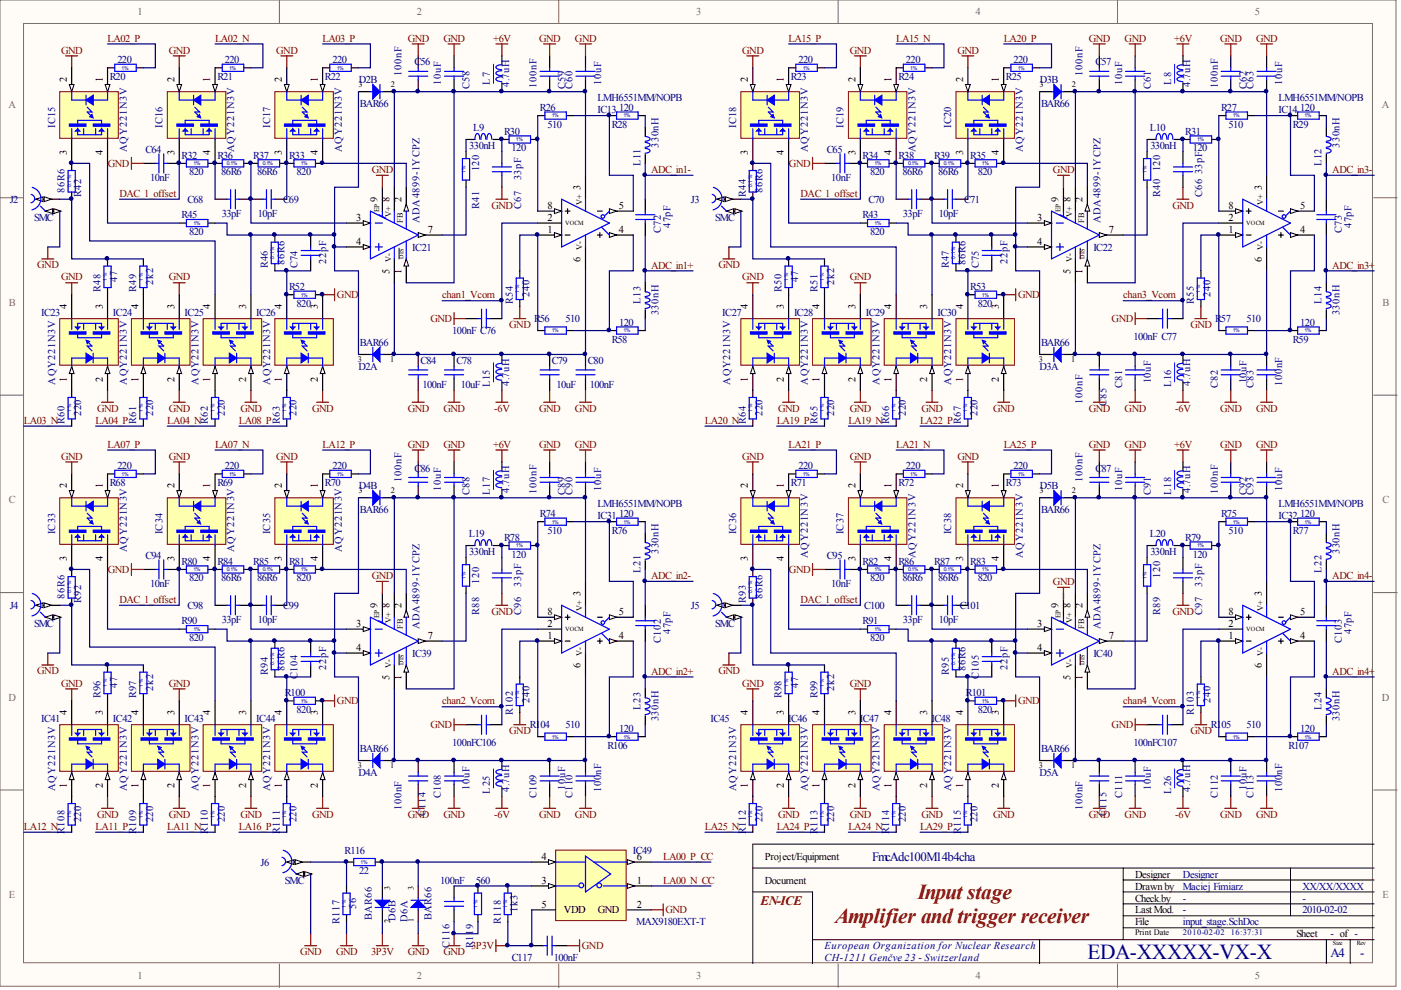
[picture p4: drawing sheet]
<svg xmlns="http://www.w3.org/2000/svg" width="297mm" height="210mm" viewBox="0 0 297 210" stroke-linecap="round" stroke-linejoin="round" font-family="sans-serif">
<defs><g id="words">
<g font-size="4.5" fill="#800000">
<text x="194.6" y="190.7">Input stage</text>
<text x="177.1" y="195.7">Amplifier and trigger receiver</text>
</g>
<text font-size="4.5" fill="#000080" x="230.6" y="203.4">EDA-XXXXX-VX-X</text>
<g font-size="2.7" fill="#000080">
<text x="184.9" y="182.5">FmcAdc100M14b4cha</text>
<text x="282.1" y="203">A4</text>
<text x="288.4" y="203">-</text>
</g>
<text font-size="2.7" fill="#800000" x="161.2" y="191.8">EN-ICE</text>
<g font-size="2.2" fill="#716f64">
<text x="29.1" y="3.2">1</text>
<text x="88.4" y="3.2">2</text>
<text x="147.6" y="3.2">3</text>
<text x="206.8" y="3.2">4</text>
<text x="266.1" y="3.2">5</text>
<text x="1.8" y="23">A</text>
<text x="293" y="23">A</text>
<text x="1.9" y="64.8">B</text>
<text x="293.1" y="64.8">B</text>
<text x="1.9" y="106.7">C</text>
<text x="293.1" y="106.7">C</text>
<text x="1.8" y="148.6">D</text>
<text x="293" y="148.6">D</text>
<text x="1.9" y="190.4">E</text>
<text x="293.1" y="190.4">E</text>
<text x="29.1" y="207.6">1</text>
<text x="88.4" y="207.6">2</text>
<text x="147.6" y="207.6">3</text>
<text x="206.8" y="207.6">4</text>
<text x="266.1" y="207.6">5</text>
</g>
<g font-size="2.2" fill="#800000">
<text x="13" y="11.3">GND</text>
<text x="22.8" y="8.8">LA02_P</text>
<text x="35.8" y="11.3">GND</text>
<text x="45.6" y="8.8">LA02_N</text>
<text x="58.6" y="11.3">GND</text>
<text x="68.4" y="8.8">LA03_P</text>
<text x="86.4" y="8.8">GND</text>
<text x="94" y="8.8">GND</text>
<text x="104.5" y="8.8">+6V</text>
<text x="114.3" y="8.8">GND</text>
<text x="121.9" y="8.8">GND</text>
<text x="157.4" y="11.3">GND</text>
<text x="167.2" y="8.8">LA15_P</text>
<text x="180.2" y="11.3">GND</text>
<text x="190" y="8.8">LA15_N</text>
<text x="203" y="11.3">GND</text>
<text x="212.8" y="8.8">LA20_P</text>
<text x="230.8" y="8.8">GND</text>
<text x="238.4" y="8.8">GND</text>
<text x="248.9" y="8.8">+6V</text>
<text x="258.7" y="8.8">GND</text>
<text x="266.3" y="8.8">GND</text>
<text x="22.9" y="35.4">GND</text>
<text x="167.3" y="35.4">GND</text>
<text x="25.3" y="41.7">DAC_1_offset</text>
<text x="78.8" y="36.7">GND</text>
<text x="138.1" y="36.7">ADC_in1-</text>
<text x="169.7" y="41.7">DAC_1_offset</text>
<text x="223.2" y="36.7">GND</text>
<text x="282.5" y="36.7">ADC_in3-</text>
<text x="104.2" y="44.2">GND</text>
<text x="248.6" y="44.2">GND</text>
<text x="7.9" y="56.9">GND</text>
<text x="13" y="59.5">GND</text>
<text x="35.8" y="59.5">GND</text>
<text x="138.1" y="56.9">ADC_in1+</text>
<text x="152.3" y="56.9">GND</text>
<text x="157.4" y="59.5">GND</text>
<text x="180.2" y="59.5">GND</text>
<text x="282.5" y="56.9">ADC_in3+</text>
<text x="71.4" y="63.3">GND</text>
<text x="93.7" y="63.3">chan1_Vcom</text>
<text x="215.8" y="63.3">GND</text>
<text x="238.1" y="63.3">chan3_Vcom</text>
<text x="91.3" y="68.3">GND</text>
<text x="108" y="69.5">GND</text>
<text x="235.7" y="68.3">GND</text>
<text x="252.4" y="69.5">GND</text>
<text x="5.1" y="89.9">LA03_N</text>
<text x="20.3" y="89.9">LA04_P</text>
<text x="20.6" y="87.3">GND</text>
<text x="35.5" y="89.9">LA04_N</text>
<text x="35.8" y="87.3">GND</text>
<text x="50.7" y="89.9">LA08_P</text>
<text x="51" y="87.3">GND</text>
<text x="66.2" y="87.3">GND</text>
<text x="86.4" y="87.3">GND</text>
<text x="94" y="87.3">GND</text>
<text x="104.8" y="87.3">-6V</text>
<text x="114.3" y="87.3">GND</text>
<text x="121.9" y="87.3">GND</text>
<text x="149.5" y="89.9">LA20_N</text>
<text x="164.7" y="89.9">LA19_P</text>
<text x="165" y="87.3">GND</text>
<text x="179.9" y="89.9">LA19_N</text>
<text x="180.2" y="87.3">GND</text>
<text x="195.1" y="89.9">LA22_P</text>
<text x="195.4" y="87.3">GND</text>
<text x="210.6" y="87.3">GND</text>
<text x="230.8" y="87.3">GND</text>
<text x="238.4" y="87.3">GND</text>
<text x="249.2" y="87.3">-6V</text>
<text x="258.7" y="87.3">GND</text>
<text x="266.3" y="87.3">GND</text>
<text x="22.8" y="94.9">LA07_P</text>
<text x="45.6" y="94.9">LA07_N</text>
<text x="68.4" y="94.9">LA12_P</text>
<text x="86.4" y="94.9">GND</text>
<text x="94" y="94.9">GND</text>
<text x="104.5" y="94.9">+6V</text>
<text x="114.3" y="94.9">GND</text>
<text x="121.9" y="94.9">GND</text>
<text x="167.2" y="94.9">LA21_P</text>
<text x="190" y="94.9">LA21_N</text>
<text x="212.8" y="94.9">LA25_P</text>
<text x="230.8" y="94.9">GND</text>
<text x="238.4" y="94.9">GND</text>
<text x="248.9" y="94.9">+6V</text>
<text x="258.7" y="94.9">GND</text>
<text x="266.3" y="94.9">GND</text>
<text x="13" y="97.4">GND</text>
<text x="35.8" y="97.4">GND</text>
<text x="58.6" y="97.4">GND</text>
<text x="157.4" y="97.4">GND</text>
<text x="180.2" y="97.4">GND</text>
<text x="203" y="97.4">GND</text>
<text x="22.9" y="121.5">GND</text>
<text x="78.8" y="122.8">GND</text>
<text x="138.1" y="122.8">ADC_in2-</text>
<text x="167.3" y="121.5">GND</text>
<text x="223.2" y="124">GND</text>
<text x="282.5" y="122.8">ADC_in4-</text>
<text x="25.3" y="127.8">DAC_1_offset</text>
<text x="104.2" y="130.3">GND</text>
<text x="169.7" y="127.8">DAC_1_offset</text>
<text x="248.6" y="130.3">GND</text>
<text x="7.9" y="143">GND</text>
<text x="138.1" y="143">ADC_in2+</text>
<text x="152.3" y="143">GND</text>
<text x="282.5" y="143">ADC_in4+</text>
<text x="13" y="145.6">GND</text>
<text x="35.8" y="145.6">GND</text>
<text x="71.4" y="149.4">GND</text>
<text x="93.7" y="149.4">chan2_Vcom</text>
<text x="157.4" y="145.6">GND</text>
<text x="180.2" y="145.6">GND</text>
<text x="215.8" y="149.4">GND</text>
<text x="238.1" y="149.4">chan4_Vcom</text>
<text x="91.3" y="154.4">GND</text>
<text x="108" y="155.6">GND</text>
<text x="235.7" y="154.4">GND</text>
<text x="252.4" y="155.6">GND</text>
<text x="20.6" y="173.4">GND</text>
<text x="35.8" y="173.4">GND</text>
<text x="51" y="173.4">GND</text>
<text x="66.2" y="173.4">GND</text>
<text x="86.4" y="173.4">GND</text>
<text x="94" y="173.4">GND</text>
<text x="104.8" y="173.4">-6V</text>
<text x="114.3" y="173.4">GND</text>
<text x="121.9" y="173.4">GND</text>
<text x="165" y="173.4">GND</text>
<text x="180.2" y="173.4">GND</text>
<text x="195.4" y="173.4">GND</text>
<text x="210.6" y="173.4">GND</text>
<text x="230.8" y="173.4">GND</text>
<text x="238.4" y="173.4">GND</text>
<text x="249.2" y="173.4">-6V</text>
<text x="258.7" y="173.4">GND</text>
<text x="266.3" y="173.4">GND</text>
<text x="5.1" y="176">LA12_N</text>
<text x="20.3" y="176">LA11_P</text>
<text x="35.5" y="176">LA11_N</text>
<text x="50.7" y="176">LA16_P</text>
<text x="149.5" y="176">LA25_N</text>
<text x="164.7" y="176">LA24_P</text>
<text x="179.9" y="176">LA24_N</text>
<text x="195.1" y="176">LA29_P</text>
<text x="140.6" y="182.3">LA00_P_CC</text>
<text x="140.6" y="187.3">LA00_N_CC</text>
<text x="141.1" y="193.7">GND</text>
<text x="63.6" y="202.5">GND</text>
<text x="71.2" y="202.5">GND</text>
<text x="78.7" y="202.5">3P3V</text>
<text x="86.4" y="202.5">GND</text>
<text x="94" y="202.5">GND</text>
<text x="99.9" y="201.3">3P3V</text>
<text x="123.4" y="201.3">GND</text>
</g>
<g font-size="2.2">
<text x="14.2" y="17.4" transform="rotate(-90 14.2 17.4)">2</text>
<text x="21.8" y="17.4" transform="rotate(-90 21.8 17.4)">1</text>
<text x="37" y="17.4" transform="rotate(-90 37 17.4)">2</text>
<text x="44.6" y="17.4" transform="rotate(-90 44.6 17.4)">1</text>
<text x="59.8" y="17.4" transform="rotate(-90 59.8 17.4)">2</text>
<text x="67.4" y="17.4" transform="rotate(-90 67.4 17.4)">1</text>
<text x="158.6" y="17.4" transform="rotate(-90 158.6 17.4)">2</text>
<text x="166.2" y="17.4" transform="rotate(-90 166.2 17.4)">1</text>
<text x="181.4" y="17.4" transform="rotate(-90 181.4 17.4)">2</text>
<text x="189" y="17.4" transform="rotate(-90 189 17.4)">1</text>
<text x="204.2" y="17.4" transform="rotate(-90 204.2 17.4)">2</text>
<text x="211.8" y="17.4" transform="rotate(-90 211.8 17.4)">1</text>
<text x="14.2" y="32.8" transform="rotate(-90 14.2 32.8)">3</text>
<text x="21.8" y="32.8" transform="rotate(-90 21.8 32.8)">4</text>
<text x="37" y="32.8" transform="rotate(-90 37 32.8)">3</text>
<text x="44.6" y="32.8" transform="rotate(-90 44.6 32.8)">4</text>
<text x="59.8" y="32.8" transform="rotate(-90 59.8 32.8)">3</text>
<text x="67.4" y="32.8" transform="rotate(-90 67.4 32.8)">4</text>
<text x="158.6" y="32.8" transform="rotate(-90 158.6 32.8)">3</text>
<text x="166.2" y="32.8" transform="rotate(-90 166.2 32.8)">4</text>
<text x="181.4" y="32.8" transform="rotate(-90 181.4 32.8)">3</text>
<text x="189" y="32.8" transform="rotate(-90 189 32.8)">4</text>
<text x="204.2" y="32.8" transform="rotate(-90 204.2 32.8)">3</text>
<text x="211.8" y="32.8" transform="rotate(-90 211.8 32.8)">4</text>
<text x="123.1" y="40.2" transform="rotate(-90 123.1 40.2)">3</text>
<text x="267.5" y="40.2" transform="rotate(-90 267.5 40.2)">3</text>
<text x="75.5" y="46.8">3</text>
<text x="80" y="42.7" transform="rotate(-90 80 42.7)">9</text>
<text x="82.6" y="42.7" transform="rotate(-90 82.6 42.7)">8</text>
<text x="85.1" y="42.7" transform="rotate(-90 85.1 42.7)">2</text>
<text x="116.1" y="44.3">8</text>
<text x="116.1" y="46.8">2</text>
<text x="131.2" y="44.3">5</text>
<text x="219.9" y="46.8">3</text>
<text x="224.4" y="42.7" transform="rotate(-90 224.4 42.7)">9</text>
<text x="227" y="42.7" transform="rotate(-90 227 42.7)">8</text>
<text x="229.5" y="42.7" transform="rotate(-90 229.5 42.7)">2</text>
<text x="260.5" y="44.3">8</text>
<text x="260.5" y="46.8">2</text>
<text x="275.6" y="44.3">5</text>
<text x="75.5" y="51.9">4</text>
<text x="90.7" y="49.3">7</text>
<text x="116.1" y="49.3">1</text>
<text x="131.2" y="49.3">4</text>
<text x="219.9" y="51.9">4</text>
<text x="235.1" y="49.3">7</text>
<text x="260.5" y="49.3">1</text>
<text x="275.6" y="49.3">4</text>
<text x="82.6" y="58.2" transform="rotate(-90 82.6 58.2)">5</text>
<text x="85.1" y="58.2" transform="rotate(-90 85.1 58.2)">1</text>
<text x="123.1" y="55.6" transform="rotate(-90 123.1 55.6)">6</text>
<text x="227" y="58.2" transform="rotate(-90 227 58.2)">5</text>
<text x="229.5" y="58.2" transform="rotate(-90 229.5 58.2)">1</text>
<text x="267.5" y="55.6" transform="rotate(-90 267.5 55.6)">6</text>
<text x="14.2" y="65.5" transform="rotate(-90 14.2 65.5)">4</text>
<text x="21.8" y="65.5" transform="rotate(-90 21.8 65.5)">3</text>
<text x="29.4" y="65.5" transform="rotate(-90 29.4 65.5)">4</text>
<text x="37" y="65.5" transform="rotate(-90 37 65.5)">3</text>
<text x="44.6" y="65.5" transform="rotate(-90 44.6 65.5)">4</text>
<text x="52.2" y="65.5" transform="rotate(-90 52.2 65.5)">3</text>
<text x="59.8" y="65.5" transform="rotate(-90 59.8 65.5)">4</text>
<text x="67.4" y="65.5" transform="rotate(-90 67.4 65.5)">3</text>
<text x="158.6" y="65.5" transform="rotate(-90 158.6 65.5)">4</text>
<text x="166.2" y="65.5" transform="rotate(-90 166.2 65.5)">3</text>
<text x="173.8" y="65.5" transform="rotate(-90 173.8 65.5)">4</text>
<text x="181.4" y="65.5" transform="rotate(-90 181.4 65.5)">3</text>
<text x="189" y="65.5" transform="rotate(-90 189 65.5)">4</text>
<text x="196.6" y="65.5" transform="rotate(-90 196.6 65.5)">3</text>
<text x="204.2" y="65.5" transform="rotate(-90 204.2 65.5)">4</text>
<text x="211.8" y="65.5" transform="rotate(-90 211.8 65.5)">3</text>
<text x="14.2" y="81" transform="rotate(-90 14.2 81)">1</text>
<text x="21.8" y="81" transform="rotate(-90 21.8 81)">2</text>
<text x="29.4" y="81" transform="rotate(-90 29.4 81)">1</text>
<text x="37" y="81" transform="rotate(-90 37 81)">2</text>
<text x="44.6" y="81" transform="rotate(-90 44.6 81)">1</text>
<text x="52.2" y="81" transform="rotate(-90 52.2 81)">2</text>
<text x="59.8" y="81" transform="rotate(-90 59.8 81)">1</text>
<text x="67.4" y="81" transform="rotate(-90 67.4 81)">2</text>
<text x="158.6" y="81" transform="rotate(-90 158.6 81)">1</text>
<text x="166.2" y="81" transform="rotate(-90 166.2 81)">2</text>
<text x="173.8" y="81" transform="rotate(-90 173.8 81)">1</text>
<text x="181.4" y="81" transform="rotate(-90 181.4 81)">2</text>
<text x="189" y="81" transform="rotate(-90 189 81)">1</text>
<text x="196.6" y="81" transform="rotate(-90 196.6 81)">2</text>
<text x="204.2" y="81" transform="rotate(-90 204.2 81)">1</text>
<text x="211.8" y="81" transform="rotate(-90 211.8 81)">2</text>
<text x="14.2" y="103.5" transform="rotate(-90 14.2 103.5)">2</text>
<text x="21.8" y="103.5" transform="rotate(-90 21.8 103.5)">1</text>
<text x="37" y="103.5" transform="rotate(-90 37 103.5)">2</text>
<text x="44.6" y="103.5" transform="rotate(-90 44.6 103.5)">1</text>
<text x="59.8" y="103.5" transform="rotate(-90 59.8 103.5)">2</text>
<text x="67.4" y="103.5" transform="rotate(-90 67.4 103.5)">1</text>
<text x="158.6" y="103.5" transform="rotate(-90 158.6 103.5)">2</text>
<text x="166.2" y="103.5" transform="rotate(-90 166.2 103.5)">1</text>
<text x="181.4" y="103.5" transform="rotate(-90 181.4 103.5)">2</text>
<text x="189" y="103.5" transform="rotate(-90 189 103.5)">1</text>
<text x="204.2" y="103.5" transform="rotate(-90 204.2 103.5)">2</text>
<text x="211.8" y="103.5" transform="rotate(-90 211.8 103.5)">1</text>
<text x="14.2" y="118.9" transform="rotate(-90 14.2 118.9)">3</text>
<text x="21.8" y="118.9" transform="rotate(-90 21.8 118.9)">4</text>
<text x="37" y="118.9" transform="rotate(-90 37 118.9)">3</text>
<text x="44.6" y="118.9" transform="rotate(-90 44.6 118.9)">4</text>
<text x="59.8" y="118.9" transform="rotate(-90 59.8 118.9)">3</text>
<text x="67.4" y="118.9" transform="rotate(-90 67.4 118.9)">4</text>
<text x="158.6" y="118.9" transform="rotate(-90 158.6 118.9)">3</text>
<text x="166.2" y="118.9" transform="rotate(-90 166.2 118.9)">4</text>
<text x="181.4" y="118.9" transform="rotate(-90 181.4 118.9)">3</text>
<text x="189" y="118.9" transform="rotate(-90 189 118.9)">4</text>
<text x="204.2" y="118.9" transform="rotate(-90 204.2 118.9)">3</text>
<text x="211.8" y="118.9" transform="rotate(-90 211.8 118.9)">4</text>
<text x="80" y="128.8" transform="rotate(-90 80 128.8)">9</text>
<text x="82.6" y="128.8" transform="rotate(-90 82.6 128.8)">8</text>
<text x="85.1" y="128.8" transform="rotate(-90 85.1 128.8)">2</text>
<text x="116.1" y="130.4">8</text>
<text x="123.1" y="126.3" transform="rotate(-90 123.1 126.3)">3</text>
<text x="131.2" y="130.4">5</text>
<text x="224.4" y="128.8" transform="rotate(-90 224.4 128.8)">9</text>
<text x="227" y="128.8" transform="rotate(-90 227 128.8)">8</text>
<text x="229.5" y="128.8" transform="rotate(-90 229.5 128.8)">2</text>
<text x="260.5" y="130.4">8</text>
<text x="267.5" y="126.3" transform="rotate(-90 267.5 126.3)">3</text>
<text x="275.6" y="130.4">5</text>
<text x="75.5" y="132.9">3</text>
<text x="75.5" y="138">4</text>
<text x="90.7" y="135.4">7</text>
<text x="116.1" y="135.4">1</text>
<text x="116.1" y="132.9">2</text>
<text x="131.2" y="135.4">4</text>
<text x="219.9" y="132.9">3</text>
<text x="219.9" y="138">4</text>
<text x="235.1" y="135.4">7</text>
<text x="260.5" y="135.4">1</text>
<text x="260.5" y="132.9">2</text>
<text x="275.6" y="135.4">4</text>
<text x="123.1" y="141.7" transform="rotate(-90 123.1 141.7)">6</text>
<text x="267.5" y="141.7" transform="rotate(-90 267.5 141.7)">6</text>
<text x="82.6" y="144.3" transform="rotate(-90 82.6 144.3)">5</text>
<text x="85.1" y="144.3" transform="rotate(-90 85.1 144.3)">1</text>
<text x="227" y="144.3" transform="rotate(-90 227 144.3)">5</text>
<text x="229.5" y="144.3" transform="rotate(-90 229.5 144.3)">1</text>
<text x="14.2" y="151.6" transform="rotate(-90 14.2 151.6)">4</text>
<text x="21.8" y="151.6" transform="rotate(-90 21.8 151.6)">3</text>
<text x="29.4" y="151.6" transform="rotate(-90 29.4 151.6)">4</text>
<text x="37" y="151.6" transform="rotate(-90 37 151.6)">3</text>
<text x="44.6" y="151.6" transform="rotate(-90 44.6 151.6)">4</text>
<text x="52.2" y="151.6" transform="rotate(-90 52.2 151.6)">3</text>
<text x="59.8" y="151.6" transform="rotate(-90 59.8 151.6)">4</text>
<text x="67.4" y="151.6" transform="rotate(-90 67.4 151.6)">3</text>
<text x="158.6" y="151.6" transform="rotate(-90 158.6 151.6)">4</text>
<text x="166.2" y="151.6" transform="rotate(-90 166.2 151.6)">3</text>
<text x="173.8" y="151.6" transform="rotate(-90 173.8 151.6)">4</text>
<text x="181.4" y="151.6" transform="rotate(-90 181.4 151.6)">3</text>
<text x="189" y="151.6" transform="rotate(-90 189 151.6)">4</text>
<text x="196.6" y="151.6" transform="rotate(-90 196.6 151.6)">3</text>
<text x="204.2" y="151.6" transform="rotate(-90 204.2 151.6)">4</text>
<text x="211.8" y="151.6" transform="rotate(-90 211.8 151.6)">3</text>
<text x="14.2" y="167.1" transform="rotate(-90 14.2 167.1)">1</text>
<text x="21.8" y="167.1" transform="rotate(-90 21.8 167.1)">2</text>
<text x="29.4" y="167.1" transform="rotate(-90 29.4 167.1)">1</text>
<text x="37" y="167.1" transform="rotate(-90 37 167.1)">2</text>
<text x="44.6" y="167.1" transform="rotate(-90 44.6 167.1)">1</text>
<text x="52.2" y="167.1" transform="rotate(-90 52.2 167.1)">2</text>
<text x="59.8" y="167.1" transform="rotate(-90 59.8 167.1)">1</text>
<text x="67.4" y="167.1" transform="rotate(-90 67.4 167.1)">2</text>
<text x="158.6" y="167.1" transform="rotate(-90 158.6 167.1)">1</text>
<text x="166.2" y="167.1" transform="rotate(-90 166.2 167.1)">2</text>
<text x="173.8" y="167.1" transform="rotate(-90 173.8 167.1)">1</text>
<text x="181.4" y="167.1" transform="rotate(-90 181.4 167.1)">2</text>
<text x="189" y="167.1" transform="rotate(-90 189 167.1)">1</text>
<text x="196.6" y="167.1" transform="rotate(-90 196.6 167.1)">2</text>
<text x="204.2" y="167.1" transform="rotate(-90 204.2 167.1)">1</text>
<text x="211.8" y="167.1" transform="rotate(-90 211.8 167.1)">2</text>
<text x="114.8" y="182.3">4</text>
<text x="135" y="182.3">6</text>
<text x="162.1" y="182.3">Project/Equipment</text>
<text x="114.8" y="187.3">3</text>
<text x="135" y="187.3">1</text>
<text x="162.1" y="187.3">Document</text>
<text x="240.7" y="186.1">Designer</text>
<text x="240.7" y="188.6">Drawn by</text>
<text x="240.7" y="191.1">Check.by</text>
<text x="114.8" y="192.4">5</text>
<text x="119.6" y="193.7">VDD</text>
<text x="126.7" y="193.7">GND</text>
<text x="135" y="192.4">2</text>
<text x="240.7" y="196.2">File</text>
<text x="240.7" y="193.7">LastMod.</text>
<text x="274.9" y="198.7">Sheet</text>
</g>
<g font-size="2.2" fill="#000080">
<text x="23.3" y="16.9">R20</text>
<text x="24.9" y="13.4">220</text>
<text x="46.1" y="16.9">R21</text>
<text x="47.7" y="13.4">220</text>
<text x="68.9" y="16.9">R22</text>
<text x="70.5" y="13.4">220</text>
<text x="76.1" y="17.7">D2B</text>
<text x="85.1" y="16" transform="rotate(-90 85.1 16)">100nF</text>
<text x="87.9" y="13.9">C56</text>
<text x="93.5" y="18" transform="rotate(-90 93.5 18)">10uF</text>
<text x="103.9" y="17.9" transform="rotate(-90 103.9 17.9)">L7</text>
<text x="127.4" y="18" transform="rotate(-90 127.4 18)">10uF</text>
<text x="167.7" y="16.9">R23</text>
<text x="169.3" y="13.4">220</text>
<text x="190.5" y="16.9">R24</text>
<text x="192.1" y="13.4">220</text>
<text x="213.3" y="16.9">R25</text>
<text x="214.9" y="13.4">220</text>
<text x="220.5" y="17.7">D3B</text>
<text x="229.5" y="16" transform="rotate(-90 229.5 16)">100nF</text>
<text x="232.3" y="13.9">C57</text>
<text x="237.9" y="18" transform="rotate(-90 237.9 18)">10uF</text>
<text x="248.3" y="17.9" transform="rotate(-90 248.3 17.9)">L8</text>
<text x="271.9" y="18" transform="rotate(-90 271.9 18)">10uF</text>
<text x="76.3" y="22.7">BAR66</text>
<text x="99.6" y="18.9" transform="rotate(-90 99.6 18.9)">C58</text>
<text x="107.9" y="18.5" transform="rotate(-90 107.9 18.5)">4.7uH</text>
<text x="113.8" y="18.6" transform="rotate(-90 113.8 18.6)">100nF</text>
<text x="114.5" y="23.5">R26</text>
<text x="119.8" y="18.9" transform="rotate(-90 119.8 18.9)">C59</text>
<text x="121.4" y="18.9" transform="rotate(-90 121.4 18.9)">C60</text>
<text x="126.7" y="21.5">LMH6551MM/NOPB</text>
<text x="131.3" y="23.5">120</text>
<text x="220.7" y="22.7">BAR66</text>
<text x="244" y="18.9" transform="rotate(-90 244 18.9)">C61</text>
<text x="252.3" y="18.5" transform="rotate(-90 252.3 18.5)">4.7uH</text>
<text x="258.2" y="18.6" transform="rotate(-90 258.2 18.6)">100nF</text>
<text x="258.9" y="23.5">R27</text>
<text x="264.3" y="18.9" transform="rotate(-90 264.3 18.9)">C62</text>
<text x="265.8" y="18.9" transform="rotate(-90 265.8 18.9)">C63</text>
<text x="271.1" y="21.5">LMH6551MM/NOPB</text>
<text x="275.7" y="23.5">120</text>
<text x="11.7" y="27.1" transform="rotate(-90 11.7 27.1)">IC15</text>
<text x="34.5" y="27.1" transform="rotate(-90 34.5 27.1)">IC16</text>
<text x="57.3" y="27.1" transform="rotate(-90 57.3 27.1)">IC17</text>
<text x="100.3" y="27.8">L9</text>
<text x="106.9" y="28.6">R30</text>
<text x="116.1" y="27">510</text>
<text x="126.7" y="24">IC13</text>
<text x="129.7" y="27">R28</text>
<text x="156.1" y="27.1" transform="rotate(-90 156.1 27.1)">IC18</text>
<text x="178.9" y="27.1" transform="rotate(-90 178.9 27.1)">IC19</text>
<text x="201.7" y="27.1" transform="rotate(-90 201.7 27.1)">IC20</text>
<text x="243.8" y="27.8">L10</text>
<text x="251.3" y="28.6">R31</text>
<text x="260.5" y="27">510</text>
<text x="271.1" y="24">IC14</text>
<text x="274.1" y="27">R29</text>
<text x="26.9" y="32.2" transform="rotate(-90 26.9 32.2)">AQY221N3V</text>
<text x="30.9" y="32.4">C64</text>
<text x="38.5" y="33.6">R32</text>
<text x="46.1" y="33.6">R36</text>
<text x="49.7" y="32.2" transform="rotate(-90 49.7 32.2)">AQY221N3V</text>
<text x="53.7" y="33.6">R37</text>
<text x="61.3" y="33.6">R33</text>
<text x="72.5" y="32.2" transform="rotate(-90 72.5 32.2)">AQY221N3V</text>
<text x="99.5" y="31.6">330nH</text>
<text x="108.5" y="32.1">120</text>
<text x="135.8" y="35.3" transform="rotate(-90 135.8 35.3)">L11</text>
<text x="139.6" y="31.4" transform="rotate(-90 139.6 31.4)">330nH</text>
<text x="171.3" y="32.2" transform="rotate(-90 171.3 32.2)">AQY221N3V</text>
<text x="175.3" y="32.4">C65</text>
<text x="182.9" y="33.6">R34</text>
<text x="190.5" y="33.6">R38</text>
<text x="194.1" y="32.2" transform="rotate(-90 194.1 32.2)">AQY221N3V</text>
<text x="198.1" y="33.6">R39</text>
<text x="205.7" y="33.6">R35</text>
<text x="216.9" y="32.2" transform="rotate(-90 216.9 32.2)">AQY221N3V</text>
<text x="243.9" y="31.6">330nH</text>
<text x="252.9" y="32.1">120</text>
<text x="280.2" y="35.3" transform="rotate(-90 280.2 35.3)">L12</text>
<text x="284" y="31.4" transform="rotate(-90 284 31.4)">330nH</text>
<text x="13.7" y="40.9" transform="rotate(-90 13.7 40.9)">86R6</text>
<text x="17.2" y="41.7" transform="rotate(-90 17.2 41.7)">R42</text>
<text x="31.8" y="38.4">10nF</text>
<text x="40.1" y="37.2">820</text>
<text x="46.9" y="37.2">86R6</text>
<text x="54.5" y="37.2">86R6</text>
<text x="62.9" y="37.2">820</text>
<text x="101.6" y="36.4" transform="rotate(-90 101.6 36.4)">120</text>
<text x="110.5" y="38.3" transform="rotate(-90 110.5 38.3)">33pF</text>
<text x="158.1" y="41.7" transform="rotate(-90 158.1 41.7)">R44</text>
<text x="161.6" y="40.9" transform="rotate(-90 161.6 40.9)">86R6</text>
<text x="176.3" y="38.4">10nF</text>
<text x="184.5" y="37.2">820</text>
<text x="191.3" y="37.2">86R6</text>
<text x="198.9" y="37.2">86R6</text>
<text x="207.3" y="37.2">820</text>
<text x="246" y="41.7" transform="rotate(-90 246 41.7)">R40</text>
<text x="246" y="36.4" transform="rotate(-90 246 36.4)">120</text>
<text x="254.9" y="41.7" transform="rotate(-90 254.9 41.7)">C66</text>
<text x="254.9" y="37" transform="rotate(-90 254.9 37)">33pF</text>
<text x="2.1" y="43">J2</text>
<text x="7.2" y="46.8">SMC</text>
<text x="38.5" y="46.3">R45</text>
<text x="39.7" y="43">C68</text>
<text x="47" y="46">33pF</text>
<text x="54.6" y="46">10pF</text>
<text x="60" y="43">C69</text>
<text x="88.9" y="47.3" transform="rotate(-90 88.9 47.3)">ADA4899-1YCPZ</text>
<text x="101.6" y="44.3" transform="rotate(-90 101.6 44.3)">R41</text>
<text x="110.5" y="44.3" transform="rotate(-90 110.5 44.3)">C67</text>
<text x="146.5" y="43">J3</text>
<text x="151.6" y="46.8">SMC</text>
<text x="182.9" y="46.3">R43</text>
<text x="184.2" y="43">C70</text>
<text x="191.5" y="46">33pF</text>
<text x="199.1" y="46">10pF</text>
<text x="204.4" y="43">C71</text>
<text x="233.3" y="47.3" transform="rotate(-90 233.3 47.3)">ADA4899-1YCPZ</text>
<text x="40.1" y="49.8">820</text>
<text x="87.4" y="53.1">IC21</text>
<text x="140.1" y="49.3" transform="rotate(-90 140.1 49.3)">C72</text>
<text x="142.1" y="48.4" transform="rotate(-90 142.1 48.4)">47pF</text>
<text x="184.5" y="49.8">820</text>
<text x="231.8" y="53.1">IC22</text>
<text x="284.5" y="49.3" transform="rotate(-90 284.5 49.3)">C73</text>
<text x="286.5" y="48.4" transform="rotate(-90 286.5 48.4)">47pF</text>
<text x="24.8" y="59.8" transform="rotate(-90 24.8 59.8)">47</text>
<text x="56.8" y="56.9" transform="rotate(-90 56.8 56.9)">R46</text>
<text x="60.3" y="56.1" transform="rotate(-90 60.3 56.1)">86R6</text>
<text x="63.1" y="56.9" transform="rotate(-90 63.1 56.9)">C74</text>
<text x="69.2" y="56" transform="rotate(-90 69.2 56)">22pF</text>
<text x="169.2" y="59.8" transform="rotate(-90 169.2 59.8)">47</text>
<text x="201.2" y="56.9" transform="rotate(-90 201.2 56.9)">R47</text>
<text x="204.7" y="56.1" transform="rotate(-90 204.7 56.1)">86R6</text>
<text x="207.5" y="56.9" transform="rotate(-90 207.5 56.9)">C75</text>
<text x="213.6" y="56" transform="rotate(-90 213.6 56)">22pF</text>
<text x="21.3" y="62" transform="rotate(-90 21.3 62)">R48</text>
<text x="28.9" y="62" transform="rotate(-90 28.9 62)">R49</text>
<text x="32.4" y="60.4" transform="rotate(-90 32.4 60.4)">2k2</text>
<text x="61.3" y="61.5">R52</text>
<text x="62.9" y="65">820</text>
<text x="108.7" y="64.5" transform="rotate(-90 108.7 64.5)">R54</text>
<text x="112.2" y="62.9" transform="rotate(-90 112.2 62.9)">240</text>
<text x="135.8" y="64.4" transform="rotate(-90 135.8 64.4)">L13</text>
<text x="165.7" y="62" transform="rotate(-90 165.7 62)">R50</text>
<text x="173.3" y="62" transform="rotate(-90 173.3 62)">R51</text>
<text x="176.8" y="60.4" transform="rotate(-90 176.8 60.4)">2k2</text>
<text x="205.7" y="61.5">R53</text>
<text x="207.3" y="65">820</text>
<text x="253.1" y="64.5" transform="rotate(-90 253.1 64.5)">R55</text>
<text x="256.6" y="62.9" transform="rotate(-90 256.6 62.9)">240</text>
<text x="280.2" y="64.4" transform="rotate(-90 280.2 64.4)">L14</text>
<text x="8.7" y="67.1">IC23</text>
<text x="23.9" y="67.1">IC24</text>
<text x="39.1" y="67.1">IC25</text>
<text x="54.3" y="67.1">IC26</text>
<text x="95.9" y="70.9">100nF C76</text>
<text x="113.2" y="68.3">R56</text>
<text x="119.9" y="68.3">510</text>
<text x="131.3" y="69.1">120</text>
<text x="139.6" y="66.9" transform="rotate(-90 139.6 66.9)">330nH</text>
<text x="153.1" y="67.1">IC27</text>
<text x="168.3" y="67.1">IC28</text>
<text x="183.5" y="67.1">IC29</text>
<text x="198.7" y="67.1">IC30</text>
<text x="257.6" y="68.3">R57</text>
<text x="264.3" y="68.3">510</text>
<text x="275.7" y="69.1">120</text>
<text x="284" y="66.9" transform="rotate(-90 284 66.9)">330nH</text>
<text x="76.3" y="73.4">BAR66</text>
<text x="89.2" y="77.2">C84</text>
<text x="96.8" y="77.2">C78</text>
<text x="117" y="77.2">C79</text>
<text x="124.6" y="77.2">C80</text>
<text x="129.7" y="72.6">R58</text>
<text x="220.7" y="73.4">BAR66</text>
<text x="240.3" y="72.1">100nF C77</text>
<text x="274.1" y="72.6">R59</text>
<text x="11.7" y="81.6" transform="rotate(-90 11.7 81.6)">AQY221N3V</text>
<text x="26.9" y="81.6" transform="rotate(-90 26.9 81.6)">AQY221N3V</text>
<text x="42.1" y="81.6" transform="rotate(-90 42.1 81.6)">AQY221N3V</text>
<text x="57.3" y="81.6" transform="rotate(-90 57.3 81.6)">AQY221N3V</text>
<text x="76" y="78.5">D2A</text>
<text x="89.6" y="82.3">100nF</text>
<text x="97.7" y="82.3">10uF</text>
<text x="103.9" y="82.1" transform="rotate(-90 103.9 82.1)">L15</text>
<text x="107.9" y="81.8" transform="rotate(-90 107.9 81.8)">4.7uH</text>
<text x="118" y="82.3">10uF</text>
<text x="125" y="82.3">100nF</text>
<text x="154.8" y="81.6" transform="rotate(-90 154.8 81.6)">AQY221N3V</text>
<text x="171.3" y="81.6" transform="rotate(-90 171.3 81.6)">AQY221N3V</text>
<text x="186.5" y="81.6" transform="rotate(-90 186.5 81.6)">AQY221N3V</text>
<text x="201.7" y="81.6" transform="rotate(-90 201.7 81.6)">AQY221N3V</text>
<text x="220.4" y="78.5">D3A</text>
<text x="237.9" y="82.2" transform="rotate(-90 237.9 82.2)">C81</text>
<text x="244" y="81.3" transform="rotate(-90 244 81.3)">10uF</text>
<text x="248.3" y="82.1" transform="rotate(-90 248.3 82.1)">L16</text>
<text x="252.3" y="81.8" transform="rotate(-90 252.3 81.8)">4.7uH</text>
<text x="258.2" y="82.2" transform="rotate(-90 258.2 82.2)">C82</text>
<text x="264.3" y="81.3" transform="rotate(-90 264.3 81.3)">10uF</text>
<text x="265.8" y="82.2" transform="rotate(-90 265.8 82.2)">C83</text>
<text x="271.9" y="81.9" transform="rotate(-90 271.9 81.9)">100nF</text>
<text x="13.7" y="89.8" transform="rotate(-90 13.7 89.8)">R60</text>
<text x="17.2" y="88.3" transform="rotate(-90 17.2 88.3)">220</text>
<text x="28.9" y="89.8" transform="rotate(-90 28.9 89.8)">R61</text>
<text x="32.4" y="88.3" transform="rotate(-90 32.4 88.3)">220</text>
<text x="44.1" y="89.8" transform="rotate(-90 44.1 89.8)">R62</text>
<text x="47.6" y="88.3" transform="rotate(-90 47.6 88.3)">220</text>
<text x="59.3" y="89.8" transform="rotate(-90 59.3 89.8)">R63</text>
<text x="62.8" y="88.3" transform="rotate(-90 62.8 88.3)">220</text>
<text x="158.1" y="89.8" transform="rotate(-90 158.1 89.8)">R64</text>
<text x="161.6" y="88.3" transform="rotate(-90 161.6 88.3)">220</text>
<text x="173.3" y="89.8" transform="rotate(-90 173.3 89.8)">R65</text>
<text x="176.8" y="88.3" transform="rotate(-90 176.8 88.3)">220</text>
<text x="188.5" y="89.8" transform="rotate(-90 188.5 89.8)">R66</text>
<text x="192" y="88.3" transform="rotate(-90 192 88.3)">220</text>
<text x="203.7" y="89.8" transform="rotate(-90 203.7 89.8)">R67</text>
<text x="207.2" y="88.3" transform="rotate(-90 207.2 88.3)">220</text>
<text x="229.5" y="85.7" transform="rotate(-90 229.5 85.7)">100nF</text>
<text x="234.6" y="86" transform="rotate(-90 234.6 86)">C85</text>
<text x="24.9" y="99.5">220</text>
<text x="47.7" y="99.5">220</text>
<text x="70.5" y="99.5">220</text>
<text x="87.9" y="100">C86</text>
<text x="169.3" y="99.5">220</text>
<text x="192.1" y="99.5">220</text>
<text x="214.9" y="99.5">220</text>
<text x="232.3" y="100">C87</text>
<text x="23.3" y="103">R68</text>
<text x="46.1" y="103">R69</text>
<text x="68.9" y="103">R70</text>
<text x="76.1" y="103.8">D4B</text>
<text x="85.1" y="102.1" transform="rotate(-90 85.1 102.1)">100nF</text>
<text x="93.5" y="104.1" transform="rotate(-90 93.5 104.1)">10uF</text>
<text x="99.6" y="105" transform="rotate(-90 99.6 105)">C88</text>
<text x="103.9" y="104.9" transform="rotate(-90 103.9 104.9)">L17</text>
<text x="107.9" y="104.6" transform="rotate(-90 107.9 104.6)">4.7uH</text>
<text x="113.8" y="104.7" transform="rotate(-90 113.8 104.7)">100nF</text>
<text x="119.8" y="105" transform="rotate(-90 119.8 105)">C89</text>
<text x="121.4" y="105" transform="rotate(-90 121.4 105)">C90</text>
<text x="126.7" y="107.6">LMH6551MM/NOPB</text>
<text x="127.4" y="104.1" transform="rotate(-90 127.4 104.1)">10uF</text>
<text x="167.7" y="103">R71</text>
<text x="190.5" y="103">R72</text>
<text x="213.3" y="103">R73</text>
<text x="220.5" y="103.8">D5B</text>
<text x="229.5" y="102.1" transform="rotate(-90 229.5 102.1)">100nF</text>
<text x="237.9" y="104.1" transform="rotate(-90 237.9 104.1)">10uF</text>
<text x="244" y="105" transform="rotate(-90 244 105)">C91</text>
<text x="248.3" y="104.9" transform="rotate(-90 248.3 104.9)">L18</text>
<text x="252.3" y="104.6" transform="rotate(-90 252.3 104.6)">4.7uH</text>
<text x="258.2" y="104.7" transform="rotate(-90 258.2 104.7)">100nF</text>
<text x="264.3" y="105" transform="rotate(-90 264.3 105)">C92</text>
<text x="265.8" y="105" transform="rotate(-90 265.8 105)">C93</text>
<text x="271.1" y="107.6">LMH6551MM/NOPB</text>
<text x="271.9" y="104.1" transform="rotate(-90 271.9 104.1)">10uF</text>
<text x="11.7" y="113.2" transform="rotate(-90 11.7 113.2)">IC33</text>
<text x="34.5" y="113.2" transform="rotate(-90 34.5 113.2)">IC34</text>
<text x="57.3" y="113.2" transform="rotate(-90 57.3 113.2)">IC35</text>
<text x="76.3" y="108.8">BAR66</text>
<text x="99.4" y="113.9">L19</text>
<text x="114.5" y="109.6">R74</text>
<text x="116.1" y="113.1">510</text>
<text x="126.7" y="110.1">IC31</text>
<text x="129.7" y="113.1">R76</text>
<text x="131.3" y="109.6">120</text>
<text x="156.1" y="113.2" transform="rotate(-90 156.1 113.2)">IC36</text>
<text x="178.9" y="113.2" transform="rotate(-90 178.9 113.2)">IC37</text>
<text x="201.7" y="113.2" transform="rotate(-90 201.7 113.2)">IC38</text>
<text x="220.7" y="108.8">BAR66</text>
<text x="243.8" y="113.9">L20</text>
<text x="258.9" y="109.6">R75</text>
<text x="260.5" y="113.1">510</text>
<text x="271.1" y="110.1">IC32</text>
<text x="274.1" y="113.1">R77</text>
<text x="275.7" y="109.6">120</text>
<text x="26.9" y="117" transform="rotate(-90 26.9 117)">AQY221N3V</text>
<text x="30.9" y="118.5">C94</text>
<text x="38.5" y="119.7">R80</text>
<text x="46.1" y="119.7">R84</text>
<text x="49.7" y="117" transform="rotate(-90 49.7 117)">AQY221N3V</text>
<text x="53.7" y="119.7">R85</text>
<text x="61.3" y="119.7">R81</text>
<text x="72.5" y="117" transform="rotate(-90 72.5 117)">AQY221N3V</text>
<text x="99.5" y="117.7">330nH</text>
<text x="106.9" y="114.7">R78</text>
<text x="108.5" y="118.2">120</text>
<text x="139.6" y="117.5" transform="rotate(-90 139.6 117.5)">330nH</text>
<text x="171.3" y="118.3" transform="rotate(-90 171.3 118.3)">AQY221N3V</text>
<text x="175.3" y="118.5">C95</text>
<text x="182.9" y="119.7">R82</text>
<text x="190.5" y="119.7">R86</text>
<text x="194.1" y="118.3" transform="rotate(-90 194.1 118.3)">AQY221N3V</text>
<text x="198.1" y="119.7">R87</text>
<text x="205.7" y="119.7">R83</text>
<text x="216.9" y="118.3" transform="rotate(-90 216.9 118.3)">AQY221N3V</text>
<text x="243.9" y="117.7">330nH</text>
<text x="251.3" y="114.7">R79</text>
<text x="252.9" y="118.2">120</text>
<text x="284" y="117.5" transform="rotate(-90 284 117.5)">330nH</text>
<text x="31.8" y="124.5">10nF</text>
<text x="40.1" y="123.3">820</text>
<text x="46.9" y="123.3">86R6</text>
<text x="54.5" y="123.3">86R6</text>
<text x="62.9" y="123.3">820</text>
<text x="101.6" y="123.7" transform="rotate(-90 101.6 123.7)">120</text>
<text x="110.5" y="124.4" transform="rotate(-90 110.5 124.4)">33pF</text>
<text x="135.8" y="121.4" transform="rotate(-90 135.8 121.4)">L21</text>
<text x="176.3" y="124.5">10nF</text>
<text x="184.5" y="123.3">820</text>
<text x="191.3" y="123.3">86R6</text>
<text x="198.9" y="123.3">86R6</text>
<text x="207.3" y="123.3">820</text>
<text x="246" y="122.5" transform="rotate(-90 246 122.5)">120</text>
<text x="254.9" y="124.4" transform="rotate(-90 254.9 124.4)">33pF</text>
<text x="280.2" y="121.4" transform="rotate(-90 280.2 121.4)">L22</text>
<text x="2.1" y="129.1">J4</text>
<text x="13.7" y="127" transform="rotate(-90 13.7 127)">86R6</text>
<text x="17.2" y="127.8" transform="rotate(-90 17.2 127.8)">R92</text>
<text x="39.7" y="129.1">C98</text>
<text x="60" y="129.1">C99</text>
<text x="101.6" y="130.4" transform="rotate(-90 101.6 130.4)">R88</text>
<text x="110.5" y="130.4" transform="rotate(-90 110.5 130.4)">C96</text>
<text x="146.5" y="129.1">J5</text>
<text x="158.1" y="127.8" transform="rotate(-90 158.1 127.8)">R93</text>
<text x="161.6" y="127" transform="rotate(-90 161.6 127)">86R6</text>
<text x="183.2" y="129.1">C100</text>
<text x="203.5" y="129.1">C101</text>
<text x="246" y="130.4" transform="rotate(-90 246 130.4)">R89</text>
<text x="254.9" y="130.4" transform="rotate(-90 254.9 130.4)">C97</text>
<text x="7.2" y="132.9">SMC</text>
<text x="38.5" y="132.4">R90</text>
<text x="40.1" y="135.9">820</text>
<text x="47" y="132.1">33pF</text>
<text x="54.6" y="132.1">10pF</text>
<text x="88.9" y="133.4" transform="rotate(-90 88.9 133.4)">ADA4899-1YCPZ</text>
<text x="140.1" y="136.3" transform="rotate(-90 140.1 136.3)">C102</text>
<text x="142.1" y="134.5" transform="rotate(-90 142.1 134.5)">47pF</text>
<text x="151.6" y="132.9">SMC</text>
<text x="182.9" y="132.4">R91</text>
<text x="184.5" y="135.9">820</text>
<text x="191.5" y="132.1">33pF</text>
<text x="199.1" y="132.1">10pF</text>
<text x="233.3" y="133.4" transform="rotate(-90 233.3 133.4)">ADA4899-1YCPZ</text>
<text x="284.5" y="136.3" transform="rotate(-90 284.5 136.3)">C103</text>
<text x="286.5" y="134.5" transform="rotate(-90 286.5 134.5)">47pF</text>
<text x="56.8" y="143" transform="rotate(-90 56.8 143)">R94</text>
<text x="60.3" y="142.2" transform="rotate(-90 60.3 142.2)">86R6</text>
<text x="63.1" y="143.9" transform="rotate(-90 63.1 143.9)">C104</text>
<text x="69.2" y="142.1" transform="rotate(-90 69.2 142.1)">22pF</text>
<text x="87.4" y="139.2">IC39</text>
<text x="201.2" y="143" transform="rotate(-90 201.2 143)">R95</text>
<text x="204.7" y="142.2" transform="rotate(-90 204.7 142.2)">86R6</text>
<text x="207.5" y="143.9" transform="rotate(-90 207.5 143.9)">C105</text>
<text x="213.6" y="142.1" transform="rotate(-90 213.6 142.1)">22pF</text>
<text x="231.8" y="139.2">IC40</text>
<text x="21.3" y="148.1" transform="rotate(-90 21.3 148.1)">R96</text>
<text x="24.8" y="145.9" transform="rotate(-90 24.8 145.9)">47</text>
<text x="28.9" y="148.1" transform="rotate(-90 28.9 148.1)">R97</text>
<text x="32.4" y="146.5" transform="rotate(-90 32.4 146.5)">2k2</text>
<text x="60.4" y="147.6">R100</text>
<text x="112.2" y="149" transform="rotate(-90 112.2 149)">240</text>
<text x="165.7" y="148.1" transform="rotate(-90 165.7 148.1)">R98</text>
<text x="169.2" y="145.9" transform="rotate(-90 169.2 145.9)">47</text>
<text x="173.3" y="148.1" transform="rotate(-90 173.3 148.1)">R99</text>
<text x="176.8" y="146.5" transform="rotate(-90 176.8 146.5)">2k2</text>
<text x="204.8" y="147.6">R101</text>
<text x="256.6" y="149" transform="rotate(-90 256.6 149)">240</text>
<text x="8.7" y="153.2">IC41</text>
<text x="23.9" y="153.2">IC42</text>
<text x="39.1" y="153.2">IC43</text>
<text x="54.3" y="153.2">IC44</text>
<text x="62.9" y="151.1">820</text>
<text x="108.7" y="151.5" transform="rotate(-90 108.7 151.5)">R102</text>
<text x="112.3" y="154.4">R1</text>
<text x="114.6" y="154.4">04</text>
<text x="119.9" y="154.4">510</text>
<text x="131.3" y="155.2">120</text>
<text x="135.8" y="150.5" transform="rotate(-90 135.8 150.5)">L23</text>
<text x="139.6" y="153" transform="rotate(-90 139.6 153)">330nH</text>
<text x="150.6" y="153.2">IC45</text>
<text x="167.1" y="153.2">IC46</text>
<text x="182.3" y="153.2">IC47</text>
<text x="197.5" y="153.2">IC48</text>
<text x="207.3" y="151.1">820</text>
<text x="253.1" y="151.5" transform="rotate(-90 253.1 151.5)">R103</text>
<text x="256.7" y="154.4">R1</text>
<text x="259" y="154.4">05</text>
<text x="264.3" y="154.4">510</text>
<text x="275.7" y="155.2">120</text>
<text x="280.2" y="150.5" transform="rotate(-90 280.2 150.5)">L24</text>
<text x="284" y="153" transform="rotate(-90 284 153)">330nH</text>
<text x="76.3" y="159.5">BAR66</text>
<text x="95.9" y="158.2">100nFC106</text>
<text x="128.8" y="158.7">R106</text>
<text x="220.7" y="159.5">BAR66</text>
<text x="240.3" y="158.2">100nFC107</text>
<text x="273.2" y="158.7">R107</text>
<text x="11.7" y="167.7" transform="rotate(-90 11.7 167.7)">AQY221N3V</text>
<text x="26.9" y="167.7" transform="rotate(-90 26.9 167.7)">AQY221N3V</text>
<text x="42.1" y="167.7" transform="rotate(-90 42.1 167.7)">AQY221N3V</text>
<text x="57.3" y="167.7" transform="rotate(-90 57.3 167.7)">AQY221N3V</text>
<text x="76" y="164.6">D4A</text>
<text x="99.6" y="167.4" transform="rotate(-90 99.6 167.4)">10uF</text>
<text x="107.9" y="167.9" transform="rotate(-90 107.9 167.9)">4.7uH</text>
<text x="119.8" y="167.4" transform="rotate(-90 119.8 167.4)">10uF</text>
<text x="127.4" y="168" transform="rotate(-90 127.4 168)">100nF</text>
<text x="156.1" y="167.7" transform="rotate(-90 156.1 167.7)">AQY221N3V</text>
<text x="171.3" y="167.7" transform="rotate(-90 171.3 167.7)">AQY221N3V</text>
<text x="186.5" y="167.7" transform="rotate(-90 186.5 167.7)">AQY221N3V</text>
<text x="201.7" y="167.7" transform="rotate(-90 201.7 167.7)">AQY221N3V</text>
<text x="220.4" y="164.6">D5A</text>
<text x="244" y="167.4" transform="rotate(-90 244 167.4)">10uF</text>
<text x="252.3" y="167.9" transform="rotate(-90 252.3 167.9)">4.7uH</text>
<text x="264.3" y="167.4" transform="rotate(-90 264.3 167.4)">10uF</text>
<text x="271.9" y="168" transform="rotate(-90 271.9 168)">100nF</text>
<text x="85.1" y="171.8" transform="rotate(-90 85.1 171.8)">100nF</text>
<text x="90.2" y="173.1" transform="rotate(-90 90.2 173.1)">C114</text>
<text x="93.5" y="169.3" transform="rotate(-90 93.5 169.3)">C108</text>
<text x="103.9" y="168.2" transform="rotate(-90 103.9 168.2)">L25</text>
<text x="113.8" y="169.3" transform="rotate(-90 113.8 169.3)">C109</text>
<text x="121.4" y="169.3" transform="rotate(-90 121.4 169.3)">C110</text>
<text x="229.5" y="171.8" transform="rotate(-90 229.5 171.8)">100nF</text>
<text x="234.6" y="173.1" transform="rotate(-90 234.6 173.1)">C115</text>
<text x="237.9" y="169.3" transform="rotate(-90 237.9 169.3)">C111</text>
<text x="248.3" y="168.2" transform="rotate(-90 248.3 168.2)">L26</text>
<text x="258.2" y="169.3" transform="rotate(-90 258.2 169.3)">C112</text>
<text x="265.8" y="169.3" transform="rotate(-90 265.8 169.3)">C113</text>
<text x="13.7" y="176.9" transform="rotate(-90 13.7 176.9)">R108</text>
<text x="17.2" y="174.4" transform="rotate(-90 17.2 174.4)">220</text>
<text x="28.9" y="176.9" transform="rotate(-90 28.9 176.9)">R109</text>
<text x="32.4" y="174.4" transform="rotate(-90 32.4 174.4)">220</text>
<text x="44.1" y="176.9" transform="rotate(-90 44.1 176.9)">R110</text>
<text x="47.6" y="174.4" transform="rotate(-90 47.6 174.4)">220</text>
<text x="59.3" y="176.9" transform="rotate(-90 59.3 176.9)">R111</text>
<text x="62.8" y="174.4" transform="rotate(-90 62.8 174.4)">220</text>
<text x="158.1" y="176.9" transform="rotate(-90 158.1 176.9)">R112</text>
<text x="161.6" y="174.4" transform="rotate(-90 161.6 174.4)">220</text>
<text x="173.3" y="176.9" transform="rotate(-90 173.3 176.9)">R113</text>
<text x="176.8" y="174.4" transform="rotate(-90 176.8 174.4)">220</text>
<text x="188.5" y="176.9" transform="rotate(-90 188.5 176.9)">R114</text>
<text x="192" y="174.4" transform="rotate(-90 192 174.4)">220</text>
<text x="203.7" y="176.9" transform="rotate(-90 203.7 176.9)">R115</text>
<text x="207.2" y="174.4" transform="rotate(-90 207.2 174.4)">220</text>
<text x="55.3" y="183.5">J6</text>
<text x="73" y="181">R116</text>
<text x="76.1" y="185.3">22</text>
<text x="134.1" y="181">IC49</text>
<text x="60.4" y="187.3">SMC</text>
<text x="93.4" y="187.3">100nF</text>
<text x="100.9" y="187.3">560</text>
<text x="250.8" y="186.1">Designer</text>
<text x="250.8" y="188.6">Maciej Fimiarz</text>
<text x="250.8" y="191.1">-</text>
<text x="276.1" y="188.6">XX/XX/XXXX</text>
<text x="276.1" y="191.1">-</text>
<text x="72" y="195.8" transform="rotate(-90 72 195.8)">R117</text>
<text x="75.5" y="192.8" transform="rotate(-90 75.5 192.8)">56</text>
<text x="78.8" y="195.1" transform="rotate(-90 78.8 195.1)">BAR66</text>
<text x="83.9" y="195.3" transform="rotate(-90 83.9 195.3)">D6B</text>
<text x="86.4" y="195.4" transform="rotate(-90 86.4 195.4)">D6A</text>
<text x="91.5" y="195.1" transform="rotate(-90 91.5 195.1)">BAR66</text>
<text x="106.2" y="195.8" transform="rotate(-90 106.2 195.8)">R118</text>
<text x="109.7" y="193.4" transform="rotate(-90 109.7 193.4)">1k3</text>
<text x="134.9" y="196.2">MAX9180EXT-T</text>
<text x="250.8" y="196.2">input_stage.SchDoc</text>
<text x="250.8" y="193.7">-</text>
<text x="276.1" y="193.7">2010-02-02</text>
<text x="95.3" y="200.9" transform="rotate(-90 95.3 200.9)">C116</text>
<text x="100.3" y="200.9" transform="rotate(-90 100.3 200.9)">R119</text>
<text x="108.5" y="203.8">C117</text>
<text x="117.4" y="203.8">100nF</text>
<text x="174.8" y="201.3">European Organization for Nuclear Research</text>
<text x="174.8" y="203.8">CH-1211 Genčve 23 - Switzerland</text>
<text x="282.1" y="198.7">- of -</text>
</g>
<g font-size="1.8">
<text x="76" y="18.5">3</text>
<text x="82.8" y="18.5">2</text>
<text x="220.4" y="18.5">3</text>
<text x="227.2" y="18.5">2</text>
<text x="75.9" y="76.8">3</text>
<text x="82.7" y="76.8">1</text>
<text x="220.3" y="76.8">3</text>
<text x="227.1" y="76.8">1</text>
<text x="76" y="104.6">3</text>
<text x="82.8" y="104.6">2</text>
<text x="220.4" y="104.6">3</text>
<text x="227.2" y="104.6">2</text>
<text x="75.9" y="162.9">3</text>
<text x="82.7" y="162.9">1</text>
<text x="220.3" y="162.9">3</text>
<text x="227.1" y="162.9">1</text>
<text x="240.7" y="198.3">Print Date</text>
</g>
<g font-size="1.8" fill="#000080">
<text x="250.8" y="198.3">2010-02-02</text>
<text x="260.9" y="198.3">16:37:31</text>
</g>
<g font-size="1.7">
<text x="82.9" y="46" transform="rotate(-90 82.9 46)">V+</text>
<text x="85.4" y="47.3" transform="rotate(-90 85.4 47.3)">FB</text>
<text x="123.4" y="43.5" transform="rotate(-90 123.4 43.5)">V+</text>
<text x="227.3" y="46" transform="rotate(-90 227.3 46)">V+</text>
<text x="229.8" y="47.3" transform="rotate(-90 229.8 47.3)">FB</text>
<text x="267.8" y="43.5" transform="rotate(-90 267.8 43.5)">V+</text>
<text x="123.4" y="53" transform="rotate(-90 123.4 53)">V-</text>
<text x="267.8" y="53" transform="rotate(-90 267.8 53)">V-</text>
<text x="82.9" y="55.6" transform="rotate(-90 82.9 55.6)">V-</text>
<text x="227.3" y="55.6" transform="rotate(-90 227.3 55.6)">V-</text>
<text x="123.4" y="129.6" transform="rotate(-90 123.4 129.6)">V+</text>
<text x="267.8" y="129.6" transform="rotate(-90 267.8 129.6)">V+</text>
<text x="82.9" y="132.1" transform="rotate(-90 82.9 132.1)">V+</text>
<text x="85.4" y="133.4" transform="rotate(-90 85.4 133.4)">FB</text>
<text x="227.3" y="132.1" transform="rotate(-90 227.3 132.1)">V+</text>
<text x="229.8" y="133.4" transform="rotate(-90 229.8 133.4)">FB</text>
<text x="82.9" y="141.7" transform="rotate(-90 82.9 141.7)">V-</text>
<text x="123.4" y="139.1" transform="rotate(-90 123.4 139.1)">V-</text>
<text x="227.3" y="141.7" transform="rotate(-90 227.3 141.7)">V-</text>
<text x="267.8" y="139.1" transform="rotate(-90 267.8 139.1)">V-</text>
<text x="82.7" y="188.8" transform="rotate(-90 82.7 188.8)">3</text>
<text x="87.7" y="188.6" transform="rotate(-90 87.7 188.6)">3</text>
<text x="82.7" y="195.6" transform="rotate(-90 82.7 195.6)">2</text>
<text x="87.7" y="195.4" transform="rotate(-90 87.7 195.4)">1</text>
</g>
<g font-size="1.5">
<text x="80.4" y="45" transform="rotate(-90 80.4 45)">EP</text>
<text x="224.8" y="45" transform="rotate(-90 224.8 45)">EP</text>
<text x="80.4" y="131.1" transform="rotate(-90 80.4 131.1)">EP</text>
<text x="224.8" y="131.1" transform="rotate(-90 224.8 131.1)">EP</text>
</g>
<g font-size="1.3">
<text x="119.8" y="47.7">VOCM</text>
<text x="264.2" y="47.7">VOCM</text>
<text x="85.5" y="54.8" transform="rotate(-90 85.5 54.8)">DIS</text>
<text x="229.9" y="54.8" transform="rotate(-90 229.9 54.8)">DIS</text>
<text x="119.8" y="133.8">VOCM</text>
<text x="264.2" y="133.8">VOCM</text>
<text x="85.5" y="140.9" transform="rotate(-90 85.5 140.9)">DIS</text>
<text x="229.9" y="140.9" transform="rotate(-90 229.9 140.9)">DIS</text>
<text x="282.6" y="200.4">Size</text>
<text x="287.7" y="200.4">Rev</text>
</g>
<g font-size="1.1" fill="#000080">
<text x="25.8" y="14.8">1%</text>
<text x="48.6" y="14.8">1%</text>
<text x="71.4" y="14.8">1%</text>
<text x="170.2" y="14.8">1%</text>
<text x="193" y="14.8">1%</text>
<text x="215.8" y="14.8">1%</text>
<text x="109.4" y="30">1%</text>
<text x="117" y="24.9">1%</text>
<text x="132.2" y="24.9">1%</text>
<text x="253.8" y="30">1%</text>
<text x="261.4" y="24.9">1%</text>
<text x="276.6" y="24.9">1%</text>
<text x="41" y="35">1%</text>
<text x="48.1" y="35">0.1%</text>
<text x="55.7" y="35">0.1%</text>
<text x="63.8" y="35">1%</text>
<text x="185.4" y="35">1%</text>
<text x="192.5" y="35">0.1%</text>
<text x="200.1" y="35">0.1%</text>
<text x="208.2" y="35">1%</text>
<text x="15.1" y="39.7" transform="rotate(-90 15.1 39.7)">0.1%</text>
<text x="98.7" y="36.7" transform="rotate(-90 98.7 36.7)">1%</text>
<text x="159.5" y="39.7" transform="rotate(-90 159.5 39.7)">0.1%</text>
<text x="243.1" y="36.7" transform="rotate(-90 243.1 36.7)">1%</text>
<text x="41" y="47.7">1%</text>
<text x="185.4" y="47.7">1%</text>
<text x="22.7" y="59.5" transform="rotate(-90 22.7 59.5)">1%</text>
<text x="30.3" y="59.5" transform="rotate(-90 30.3 59.5)">1%</text>
<text x="58.1" y="54.9" transform="rotate(-90 58.1 54.9)">0.1%</text>
<text x="167.1" y="59.5" transform="rotate(-90 167.1 59.5)">1%</text>
<text x="174.7" y="59.5" transform="rotate(-90 174.7 59.5)">1%</text>
<text x="202.5" y="54.9" transform="rotate(-90 202.5 54.9)">0.1%</text>
<text x="63.8" y="62.9">1%</text>
<text x="110.1" y="62" transform="rotate(-90 110.1 62)">1%</text>
<text x="208.2" y="62.9">1%</text>
<text x="254.5" y="62" transform="rotate(-90 254.5 62)">1%</text>
<text x="117" y="70.5">1%</text>
<text x="132.2" y="70.5">1%</text>
<text x="261.4" y="70.5">1%</text>
<text x="276.6" y="70.5">1%</text>
<text x="15.1" y="87.4" transform="rotate(-90 15.1 87.4)">1%</text>
<text x="30.3" y="87.4" transform="rotate(-90 30.3 87.4)">1%</text>
<text x="45.5" y="87.4" transform="rotate(-90 45.5 87.4)">1%</text>
<text x="60.7" y="87.4" transform="rotate(-90 60.7 87.4)">1%</text>
<text x="159.5" y="87.4" transform="rotate(-90 159.5 87.4)">1%</text>
<text x="174.7" y="87.4" transform="rotate(-90 174.7 87.4)">1%</text>
<text x="189.9" y="87.4" transform="rotate(-90 189.9 87.4)">1%</text>
<text x="205.1" y="87.4" transform="rotate(-90 205.1 87.4)">1%</text>
<text x="25.8" y="100.9">1%</text>
<text x="48.6" y="100.9">1%</text>
<text x="71.4" y="100.9">1%</text>
<text x="170.2" y="100.9">1%</text>
<text x="193" y="100.9">1%</text>
<text x="215.8" y="100.9">1%</text>
<text x="117" y="111">1%</text>
<text x="132.2" y="111">1%</text>
<text x="261.4" y="111">1%</text>
<text x="276.6" y="111">1%</text>
<text x="109.4" y="116.1">1%</text>
<text x="253.8" y="116.1">1%</text>
<text x="15.1" y="125.8" transform="rotate(-90 15.1 125.8)">0.1%</text>
<text x="41" y="121.1">1%</text>
<text x="48.1" y="121.1">0.1%</text>
<text x="55.7" y="121.1">0.1%</text>
<text x="63.8" y="121.1">1%</text>
<text x="98.7" y="122.8" transform="rotate(-90 98.7 122.8)">1%</text>
<text x="159.5" y="125.8" transform="rotate(-90 159.5 125.8)">0.1%</text>
<text x="185.4" y="121.1">1%</text>
<text x="192.5" y="121.1">0.1%</text>
<text x="200.1" y="121.1">0.1%</text>
<text x="208.2" y="121.1">1%</text>
<text x="243.1" y="122.8" transform="rotate(-90 243.1 122.8)">1%</text>
<text x="41" y="133.8">1%</text>
<text x="185.4" y="133.8">1%</text>
<text x="58.1" y="141" transform="rotate(-90 58.1 141)">0.1%</text>
<text x="202.5" y="141" transform="rotate(-90 202.5 141)">0.1%</text>
<text x="22.7" y="145.6" transform="rotate(-90 22.7 145.6)">1%</text>
<text x="30.3" y="145.6" transform="rotate(-90 30.3 145.6)">1%</text>
<text x="63.8" y="149">1%</text>
<text x="110.1" y="148.1" transform="rotate(-90 110.1 148.1)">1%</text>
<text x="167.1" y="145.6" transform="rotate(-90 167.1 145.6)">1%</text>
<text x="174.7" y="145.6" transform="rotate(-90 174.7 145.6)">1%</text>
<text x="208.2" y="149">1%</text>
<text x="254.5" y="148.1" transform="rotate(-90 254.5 148.1)">1%</text>
<text x="117" y="156.6">1%</text>
<text x="132.2" y="156.6">1%</text>
<text x="261.4" y="156.6">1%</text>
<text x="276.6" y="156.6">1%</text>
<text x="15.1" y="173.5" transform="rotate(-90 15.1 173.5)">1%</text>
<text x="30.3" y="173.5" transform="rotate(-90 30.3 173.5)">1%</text>
<text x="45.5" y="173.5" transform="rotate(-90 45.5 173.5)">1%</text>
<text x="60.7" y="173.5" transform="rotate(-90 60.7 173.5)">1%</text>
<text x="159.5" y="173.5" transform="rotate(-90 159.5 173.5)">1%</text>
<text x="174.7" y="173.5" transform="rotate(-90 174.7 173.5)">1%</text>
<text x="189.9" y="173.5" transform="rotate(-90 189.9 173.5)">1%</text>
<text x="205.1" y="173.5" transform="rotate(-90 205.1 173.5)">1%</text>
<text x="76.5" y="183.2">1%</text>
<text x="73.3" y="192.5" transform="rotate(-90 73.3 192.5)">1%</text>
<text x="101.2" y="192.5" transform="rotate(-90 101.2 192.5)">1%</text>
<text x="107.5" y="192.5" transform="rotate(-90 107.5 192.5)">1%</text>
</g>
</g></defs>
<g fill="#fffcf8" stroke="#716f64" stroke-width=".21">
<path d="M0 0h296v209.1h-296z"/>
<path d="M5 5h286v199.1h-286z"/>
</g>
<g fill="none" stroke="#716f64" stroke-width=".21">
<path d="M59.2 0v5M118.5 0v5M177.7 0v5M236.9 0v5M0 41.9h5M291.2 41.9h5M0 83.8h5M291.2 83.8h5M0 125.6h5M291.2 125.6h5M0 167.5h5M291.2 167.5h5"/>
<path d="M59.2 204.4v5M118.5 204.4v5M177.7 204.4v5M236.9 204.4v5"/>
</g>
<g fill="none" stroke="#000" stroke-width=".21">
<path d="M291.3 179h-131.7v25.3M159.6 189.1h12.7v15.2M159.6 184h131.7M172.3 199.2h119M220.4 199.2v5.1M238.1 184v15.2M238.1 186.6h53.2M238.1 189.1h53.2M238.1 191.6h53.2M238.1 194.2h53.2M238.1 196.7h53.2M273.6 184v10.2"/>
<path d="M281.2 199.2v5.1M286.3 199.2v5.1"/>
</g>
<path d="M8.9 54.9h2.5M10.1 52.4v2.5" fill="none" stroke="#800000" stroke-width=".25"/>
<path d="M114 44.8h5.1" fill="none" stroke="#000" stroke-width=".25"/>
<path d="M117.6 44.3l1.5 .5-1.5 .5z" fill="#fffcf8" stroke="#000" stroke-width=".21"/>
<path d="M114 49.8h5.1" fill="none" stroke="#000" stroke-width=".25"/>
<path d="M117.6 49.3l1.5 .5-1.5 .5z" fill="#fffcf8" stroke="#000" stroke-width=".21"/>
<path d="M129.2 44.8h5.1" fill="none" stroke="#000" stroke-width=".25"/>
<path d="M129.2 44.3l1.5 .5-1.5 .5z" fill="#fffcf8" stroke="#000" stroke-width=".21"/>
<path d="M119.1 42.2l10.1 5.1-10.1 5.1z" fill="none" stroke="#00f" stroke-width=".25"/>
<path d="M124.1 37.2v5M114 47.3h5.1M124.1 52.4v5M129.2 49.8h5.1" fill="none" stroke="#000" stroke-width=".25"/>
<path d="M129.2 49.3l1.5 .5-1.5 .5z" fill="#fffcf8" stroke="#000" stroke-width=".21"/>
<g fill="none" stroke="#00f" stroke-width=".25">
<path d="M124.1 42.2v2.6M124.1 49.8v2.6M127.6 48.2l1.6 1.6M129.2 44.8l-.9 .9"/>
<circle cx="127.8" cy="45.9" r=".38"/>
</g>
<path d="M73.5 47.3h5M119.8 44.8h1M119.8 49.8h1M120.3 44.3v1M126.7 44.8h1M126.7 49.8h1M127.2 49.3v1" fill="none" stroke="#000" stroke-width=".25"/>
<path d="M77 46.8l1.5 .5-1.5 .5z" fill="#fffcf8" stroke="#000" stroke-width=".21"/>
<path d="M73.5 52.4h5" fill="none" stroke="#000" stroke-width=".25"/>
<path d="M77 51.9l1.5 .5-1.5 .5z" fill="#fffcf8" stroke="#000" stroke-width=".21"/>
<path d="M88.7 49.8h5" fill="none" stroke="#000" stroke-width=".25"/>
<path d="M88.7 49.3l1.5 .5-1.5 .5z" fill="#fffcf8" stroke="#000" stroke-width=".21"/>
<path d="M78.5 44.8l10.2 5-10.2 5.1zM79.6 47.3h1.5M79.6 52.4h1.5M80.3 51.6v1.5" fill="none" stroke="#00f" stroke-width=".25"/>
<path d="M83.6 39.7v5.1M83.6 54.9v5.1M86.1 54.9v5.1" fill="none" stroke="#000" stroke-width=".25"/>
<path d="M86.1 54.9l.5 1.5h-1z" fill="#fffcf8" stroke="#000" stroke-width=".21"/>
<path d="M83.6 44.8v2.5M83.6 52.4v2.5M86.1 51.1v3.8" fill="none" stroke="#00f" stroke-width=".25"/>
<path d="M84.6 52.6v2.3" fill="none" stroke="#000" stroke-width=".21"/>
<path d="M86.1 39.7v5.1" fill="none" stroke="#000" stroke-width=".25"/>
<path d="M86.1 43.2l.5 1.6h-1z" fill="#fffcf8" stroke="#000" stroke-width=".21"/>
<g fill="none" stroke="#00f" stroke-width=".25">
<path d="M24.3 13.6h4.6v1.5h-4.6zM47.1 13.6h4.6v1.5h-4.6zM69.9 13.6h4.6v1.5h-4.6zM78.5 19.4h2.6M80.6 17.9v3.1M86.6 16.1h4.1M86.6 15.1h4.1M88.7 14.4v.7M88.7 16.1v.8M94.2 16.1h4.1M94.2 15.1h4.1M96.3 14.4v.7"/>
<path d="M96.3 16.1v.8M114.5 16.1h4.1M114.5 15.1h4.1M116.5 14.4v.7M116.5 16.1v.8M122.1 16.1h4.1M122.1 15.1h4.1M124.1 14.4v.7M124.1 16.1v.8M32.9 34.6h.8M33.7 32.6v4.1M34.7 32.6v4.1"/>
<path d="M34.7 34.6h.8M39.5 33.9h4.6v1.5h-4.6zM62.3 33.9h4.6v1.5h-4.6zM98 33.6h1.6v4.6h-1.6zM101.7 29.5a1.2 1.2 0 0 0-.5-1.2 1.24 1.24 0 0 0-.5 1.3M103 29.5a1.2 1.2 0 0 0-.5-1.2 1.24 1.24 0 0 0-.5 1.3M104.2 29.5a1.2 1.2 0 0 0-.4-1.2 1.24 1.24 0 0 0-.6 1.3M104.4 35.4h4M104.4 36.4h4M106.4 34.6v.8M106.4 36.4v.8M107.9 28.8h4.6v1.5h-4.6z"/>
<path d="M115.5 23.7h4.6v1.6h-4.6zM130.7 23.7h4.6v1.6h-4.6zM136.8 28.9a.75 .75 0 0 1 1 .7l-1 .3M136.8 31.5a.75 .75 0 0 1 1 .6l-1 .4M136.8 30.2a.75 .75 0 0 1 1 .7l-1 .3M22 56.4h1.6v4.6h-1.6zM29.6 56.4h1.6v4.6h-1.6zM48.1 42.2h.8M48.9 40.2v4.1M49.9 40.2v4.1M49.9 42.2h.8M55.7 42.2h.8"/>
<path d="M56.5 40.2v4.1M57.5 42.2h.8M57.5 40.2v4.1M63.8 53.1h4.1M63.8 54.1h4.1M65.9 52.4v.7M65.9 54.1v.8M80.3 45.5l1.5 .8M81.1 44.8v1.2M86.1 44.8v3.8M109.4 58.9h1.6v4.6h-1.6zM134.8 46.5h4"/>
<path d="M134.8 45.5h4M136.8 44.8v.7M136.8 46.5v.8M62.3 61.7h4.6v1.6h-4.6zM78.5 75.2h2.6M79 73.6v3.1M86.6 79.5h4.1M86.6 78.4h4.1M88.7 77.7v.7M88.7 79.5v.7M94.2 79.5h4.1M94.2 78.4h4.1"/>
<path d="M96.3 77.7v.7M96.3 79.5v.7M101.3 67.6h.8M102.1 65.5v4.1M103.1 65.5v4.1M103.1 67.6h.8M114.5 79.5h4.1M114.5 78.4h4.1M115.5 69.3h4.6v1.5h-4.6zM116.5 77.7v.7M116.5 79.5v.7M122.1 79.5h4.1"/>
<path d="M122.1 78.4h4.1M124.1 77.7v.7M124.1 79.5v.7M130.7 69.3h4.6v1.5h-4.6zM136.8 61.9a.75 .75 0 0 1 1 .6l-1 .4M136.8 64.4a.75 .75 0 0 1 1 .7l-1 .3M136.8 63.1a.75 .75 0 0 1 1 .7l-1 .3M14.4 84.3h1.6v4.5h-1.6zM29.6 84.3h1.6v4.5h-1.6zM44.8 84.3h1.6v4.5h-1.6zM60 84.3h1.6v4.5h-1.6z"/>
</g>
<g fill="none" stroke="#000" stroke-width=".25">
<path d="M22.8 14.4h1.5M28.9 14.4h1.5M45.6 14.4h1.5M51.7 14.4h1.5M68.4 14.4h1.5M74.5 14.4h1.5M76 19.4h2.5M81.1 19.4h2.5M88.7 11.8v2.6M88.7 16.9v2.5M96.3 11.8v2.6M96.3 16.9v2.5"/>
<path d="M116.5 11.8v2.6M116.5 16.9v2.5M124.1 11.8v2.6M124.1 16.9v2.5M30.4 34.6h2.5M35.5 34.6h4M44.1 34.6h1.5M60.8 34.6h1.5M66.9 34.6h1.5M81.1 39.7v5.1M98.8 32.1v1.5M98.8 38.2v1.5"/>
<path d="M98.8 29.6h1.9M104.5 29.6h3.4M106.4 32.1v2.5M106.4 37.2v2.5M112.5 29.6h1.5M114 24.5h1.5M120.1 24.5h1.5M129.2 24.5h1.5M135.3 24.5h1.5M136.8 27v1.9M136.8 32.7v1.9M22.8 54.9v1.5"/>
<path d="M30.4 54.9v1.5M45.6 42.2h2.5M50.7 42.2h5M58.3 42.2h2.5M65.9 49.8v2.6M65.9 54.9v2.5M110.2 57.4v1.5M136.8 42.2v2.6M136.8 47.3v2.5M136.8 60v1.9M22.8 61v1.5M30.4 61v1.5"/>
<path d="M60.8 62.5h1.5M66.9 62.5h1.5M76 75.2h2.5M81.1 75.2h2.5M88.7 75.2v2.5M96.3 75.2v2.5M98.8 67.6h2.5M103.9 67.6h2.5M110.2 63.5v1.5M114 70.1h1.5M116.5 75.2v2.5M120.1 70.1h1.5"/>
<path d="M124.1 75.2v2.5M129.2 70.1h1.5M135.3 70.1h1.5M136.8 65.7v1.9M15.2 82.8v1.5M15.2 88.8v1.5M30.4 82.8v1.5M30.4 88.8v1.5M45.6 82.8v1.5M45.6 88.8v1.5M60.8 82.8v1.5M60.8 88.8v1.5"/>
<path d="M88.7 80.2v2.6M96.3 80.2v2.6M116.5 80.2v2.6M124.1 80.2v2.6M114 130.9h5.1"/>
</g>
<g fill="none" stroke="#800000" stroke-width=".25">
<path d="M13.9 11.8h2.6M15.2 11.8v2.6M36.7 11.8h2.6M38 11.8v2.6M59.5 11.8h2.6M60.8 11.8v2.6M87.4 9.3h2.5M88.7 9.3v2.5M95 9.3h2.5M96.3 9.3v2.5M105.1 9.3h2.6M106.4 9.3v2.5"/>
<path d="M115.3 9.3h2.5M116.5 9.3v2.5M122.9 9.3h2.5M124.1 9.3v2.5M27.9 33.4v2.5M27.9 34.6h2.5M106.4 39.7v2.5M13.9 60h2.6M15.2 60v2.5M36.7 60h2.6M38 60v2.5M105.1 42.2h2.6"/>
<path d="M68.4 62.5h2.5M70.9 61.2v2.6M96.3 67.6h2.5M96.3 66.3v2.5M108.9 67.6h2.6M110.2 65v2.6M21.5 85.3h2.6M22.8 82.8v2.5M36.7 85.3h2.6M38 82.8v2.5M51.9 85.3h2.6M53.2 82.8v2.5"/>
<path d="M67.1 85.3h2.6M68.4 82.8v2.5M87.4 85.3h2.5M88.7 82.8v2.5M95 85.3h2.5M96.3 82.8v2.5M105.1 85.3h2.6M106.4 82.8v2.5M115.3 85.3h2.5M116.5 82.8v2.5M122.9 85.3h2.5M124.1 82.8v2.5"/>
<path d="M10.1 138.5v2.5M8.9 141h2.5"/>
</g>
<g fill="none" stroke="#000080" stroke-width=".25">
<path d="M22.8 9.3h10.1v5.1h-2.5M45.6 9.3h10.1v5.1h-2.5M68.4 9.3h10.1v5.1h-2.5M76 19.4v20.3h-5.1v12.7h2.6M38 34.6v7.6h-12.7M45.6 34.6v7.6M53.2 34.6v12.7h20.3M60.8 34.6v7.6M68.4 34.6h17.7v5.1M98.8 29.6v2.5M114 24.5v20.3M121.6 24.5h7.6v12.7h5.1v7.6"/>
<path d="M124.1 37.2v-17.8h-40.5v20.3M136.8 24.5v2.5M136.8 34.6v2.6M146.9 37.2h-10.1v5M12.7 42.2h2.5v12.7h15.2M58.3 57.4h7.6M60.8 57.4v5.1M70.9 49.8h-17.7v12.7M70.9 52.4v5h5.1v17.8M110.2 57.4v-7.6h3.8v20.3M114 47.3h-7.6v20.3M124.1 57.4v17.8h-40.5v-15.2"/>
<path d="M134.3 49.8v7.6h-5.1v12.7h-7.6M136.8 57.4h10.1M136.8 49.8v10.2M93.7 63.8h12.7M136.8 67.6v2.5M5.1 90.3h10.1M20.3 90.3h10.1M35.5 90.3h10.1M50.7 90.3h10.1"/>
</g>
<g fill="#00f" stroke="#00f" stroke-width=".25">
<path d="M79 75.2l1.6-1.6v3.1z"/>
<path d="M79 17.9l1.6 1.5-1.6 1.6z"/>
</g>
<path d="M117.6 130.4l1.5 .5-1.5 .5z" fill="#fffcf8" stroke="#000" stroke-width=".21"/>
<path d="M114 135.9h5.1" fill="none" stroke="#000" stroke-width=".25"/>
<path d="M117.6 135.4l1.5 .5-1.5 .5z" fill="#fffcf8" stroke="#000" stroke-width=".21"/>
<path d="M129.2 130.9h5.1" fill="none" stroke="#000" stroke-width=".25"/>
<path d="M129.2 130.4l1.5 .5-1.5 .5z" fill="#fffcf8" stroke="#000" stroke-width=".21"/>
<path d="M119.1 128.3l10.1 5.1-10.1 5.1z" fill="none" stroke="#00f" stroke-width=".25"/>
<path d="M114 133.4h5.1M124.1 123.3v5M124.1 138.5v5M129.2 135.9h5.1" fill="none" stroke="#000" stroke-width=".25"/>
<path d="M129.2 135.4l1.5 .5-1.5 .5z" fill="#fffcf8" stroke="#000" stroke-width=".21"/>
<g fill="none" stroke="#00f" stroke-width=".25">
<path d="M124.1 128.3v2.6M124.1 135.9v2.6M127.6 134.3l1.6 1.6M129.2 130.9l-.9 .9"/>
<circle cx="127.8" cy="132" r=".38"/>
</g>
<path d="M73.5 133.4h5M119.8 130.9h1M119.8 135.9h1M120.3 130.4v1M126.7 130.9h1M126.7 135.9h1M127.2 135.4v1" fill="none" stroke="#000" stroke-width=".25"/>
<path d="M77 132.9l1.5 .5-1.5 .5z" fill="#fffcf8" stroke="#000" stroke-width=".21"/>
<path d="M73.5 138.5h5" fill="none" stroke="#000" stroke-width=".25"/>
<path d="M77 138l1.5 .5-1.5 .5z" fill="#fffcf8" stroke="#000" stroke-width=".21"/>
<path d="M88.7 135.9h5" fill="none" stroke="#000" stroke-width=".25"/>
<path d="M88.7 135.4l1.5 .5-1.5 .5z" fill="#fffcf8" stroke="#000" stroke-width=".21"/>
<path d="M78.5 130.9l10.2 5-10.2 5.1zM79.6 133.4h1.5M79.6 138.5h1.5M80.3 137.7v1.5" fill="none" stroke="#00f" stroke-width=".25"/>
<path d="M83.6 125.8v5.1M83.6 141v5.1M86.1 141v5.1" fill="none" stroke="#000" stroke-width=".25"/>
<path d="M86.1 141l.5 1.5h-1z" fill="#fffcf8" stroke="#000" stroke-width=".21"/>
<path d="M83.6 130.9v2.5M83.6 138.5v2.5M86.1 137.2v3.8" fill="none" stroke="#00f" stroke-width=".25"/>
<path d="M84.6 138.7v2.3" fill="none" stroke="#000" stroke-width=".21"/>
<path d="M86.1 125.8v5.1" fill="none" stroke="#000" stroke-width=".25"/>
<path d="M86.1 129.3l.5 1.6h-1z" fill="#fffcf8" stroke="#000" stroke-width=".21"/>
<g fill="none" stroke="#00f" stroke-width=".25">
<path d="M24.3 99.7h4.6v1.5h-4.6zM47.1 99.7h4.6v1.5h-4.6zM69.9 99.7h4.6v1.5h-4.6zM33.7 118.7v4.1M34.7 118.7v4.1M39.5 120h4.6v1.5h-4.6zM62.3 120h4.6v1.5h-4.6zM78.5 105.5h2.6M80.6 104v3.1M86.6 102.2h4.1M86.6 101.2h4.1M88.7 100.5v.7"/>
<path d="M88.7 102.2v.8M94.2 102.2h4.1M94.2 101.2h4.1M96.3 100.5v.7M96.3 102.2v.8M98 119.7h1.6v4.6h-1.6zM101.7 115.6a1.2 1.2 0 0 0-.5-1.2 1.24 1.24 0 0 0-.5 1.3M103 115.6a1.2 1.2 0 0 0-.5-1.2 1.24 1.24 0 0 0-.5 1.3M104.2 115.6a1.2 1.2 0 0 0-.4-1.2 1.24 1.24 0 0 0-.6 1.3M107.9 114.9h4.6v1.5h-4.6zM114.5 102.2h4.1M114.5 101.2h4.1"/>
<path d="M115.5 109.8h4.6v1.6h-4.6zM116.5 100.5v.7M116.5 102.2v.8M122.1 102.2h4.1M122.1 101.2h4.1M124.1 100.5v.7M124.1 102.2v.8M130.7 109.8h4.6v1.6h-4.6zM136.8 115a.75 .75 0 0 1 1 .7l-1 .3M136.8 117.6a.75 .75 0 0 1 1 .6l-1 .4M136.8 116.3a.75 .75 0 0 1 1 .7l-1 .3M32.9 120.7h.8"/>
<path d="M34.7 120.7h.8M39.5 132.6h4.6v1.6h-4.6zM48.1 128.3h.8M48.9 126.3v4.1M49.9 126.3v4.1M49.9 128.3h.8M55.7 128.3h.8M56.5 126.3v4.1M57.5 128.3h.8M57.5 126.3v4.1M63.8 139.2h4.1M65.9 138.5v.7"/>
<path d="M80.3 131.6l1.5 .8M81.1 130.9v1.2M86.1 130.9v3.8M104.4 121.5h4M104.4 122.5h4M106.4 120.7v.8M106.4 122.5v.8M134.8 132.6h4M134.8 131.6h4M136.8 130.9v.7M136.8 132.6v.8M22 142.5h1.6v4.6h-1.6z"/>
<path d="M29.6 142.5h1.6v4.6h-1.6zM62.3 147.8h4.6v1.6h-4.6zM63.8 140.2h4.1M65.9 140.2v.8M79 159.7v3.1M101.3 153.7h.8M102.1 151.6v4.1M103.1 151.6v4.1M103.1 153.7h.8M109.4 145h1.6v4.6h-1.6zM115.5 155.4h4.6v1.5h-4.6zM130.7 155.4h4.6v1.5h-4.6z"/>
<path d="M136.8 148a.75 .75 0 0 1 1 .6l-1 .4M136.8 150.5a.75 .75 0 0 1 1 .7l-1 .3M136.8 149.2a.75 .75 0 0 1 1 .7l-1 .3M14.4 170.4h1.6v4.5h-1.6zM29.6 170.4h1.6v4.5h-1.6zM44.8 170.4h1.6v4.5h-1.6zM60 170.4h1.6v4.5h-1.6zM78.5 161.3h2.6M86.6 165.6h4.1M86.6 164.5h4.1M88.7 163.8v.7M88.7 165.6v.7"/>
<path d="M94.2 165.6h4.1M94.2 164.5h4.1M96.3 163.8v.7M96.3 165.6v.7M114.5 165.6h4.1M114.5 164.5h4.1M116.5 163.8v.7M116.5 165.6v.7M122.1 165.6h4.1M122.1 164.5h4.1M124.1 163.8v.7M124.1 165.6v.7"/>
</g>
<g fill="none" stroke="#000" stroke-width=".25">
<path d="M258.4 44.8h5.1M88.7 97.9v2.6M96.3 97.9v2.6M116.5 97.9v2.6M124.1 97.9v2.6M22.8 100.5h1.5M28.9 100.5h1.5M45.6 100.5h1.5M51.7 100.5h1.5M68.4 100.5h1.5M74.5 100.5h1.5M76 105.5h2.5"/>
<path d="M81.1 105.5h2.5M88.7 103v2.5M96.3 103v2.5M98.8 118.2v1.5M98.8 115.7h1.9M104.5 115.7h3.4M106.4 118.2v2.5M112.5 115.7h1.5M114 110.6h1.5M116.5 103v2.5M120.1 110.6h1.5M124.1 103v2.5"/>
<path d="M129.2 110.6h1.5M135.3 110.6h1.5M136.8 113.1v1.9M136.8 118.8v1.9M30.4 120.7h2.5M35.5 120.7h4M38 133.4h1.5M44.1 133.4h1.5M44.1 120.7h1.5M45.6 128.3h2.5M50.7 128.3h5M58.3 128.3h2.5"/>
<path d="M60.8 120.7h1.5M65.9 135.9v2.6M66.9 120.7h1.5M81.1 125.8v5.1M98.8 124.3v1.5M106.4 123.3v2.5M136.8 128.3v2.6M136.8 133.4v2.5M22.8 141v1.5M22.8 147.1v1.5M30.4 141v1.5M30.4 147.1v1.5"/>
<path d="M60.8 148.6h1.5M65.9 141v2.5M66.9 148.6h1.5M98.8 153.7h2.5M103.9 153.7h2.5M110.2 143.5v1.5M110.2 149.6v1.5M114 156.2h1.5M120.1 156.2h1.5M129.2 156.2h1.5M135.3 156.2h1.5M136.8 146.1v1.9"/>
<path d="M136.8 151.8v1.9M15.2 168.9v1.5M15.2 174.9v1.5M30.4 168.9v1.5M30.4 174.9v1.5M45.6 168.9v1.5M45.6 174.9v1.5M60.8 168.9v1.5M60.8 174.9v1.5M76 161.3h2.5M81.1 161.3h2.5M88.7 161.3v2.5"/>
<path d="M88.7 166.3v2.6M96.3 161.3v2.5M96.3 166.3v2.6M116.5 161.3v2.5M116.5 166.3v2.6M124.1 161.3v2.5M124.1 166.3v2.6"/>
</g>
<g fill="none" stroke="#800000" stroke-width=".25">
<path d="M153.3 54.9h2.5M154.5 52.4v2.5M13.9 97.9h2.6M15.2 97.9v2.6M36.7 97.9h2.6M38 97.9v2.6M59.5 97.9h2.6M60.8 97.9v2.6M87.4 95.4h2.5M88.7 95.4v2.5M95 95.4h2.5M96.3 95.4v2.5"/>
<path d="M105.1 95.4h2.6M106.4 95.4v2.5M115.3 95.4h2.5M116.5 95.4v2.5M122.9 95.4h2.5M124.1 95.4v2.5M27.9 119.5v2.5M27.9 120.7h2.5M105.1 128.3h2.6M106.4 125.8v2.5M13.9 146.1h2.6M15.2 146.1v2.5"/>
<path d="M36.7 146.1h2.6M38 146.1v2.5M68.4 148.6h2.5M70.9 147.3v2.6M96.3 153.7h2.5M96.3 152.4v2.5M108.9 153.7h2.6M110.2 151.1v2.6M21.5 171.4h2.6M22.8 168.9v2.5M36.7 171.4h2.6M38 168.9v2.5"/>
<path d="M51.9 171.4h2.6M53.2 168.9v2.5M67.1 171.4h2.6M68.4 168.9v2.5M87.4 171.4h2.5M88.7 168.9v2.5M95 171.4h2.5M96.3 168.9v2.5M105.1 171.4h2.6M106.4 168.9v2.5M115.3 171.4h2.5M116.5 168.9v2.5"/>
<path d="M122.9 171.4h2.5M124.1 168.9v2.5"/>
</g>
<g fill="none" stroke="#000080" stroke-width=".25">
<path d="M22.8 95.4h10.1v5.1h-2.5M45.6 95.4h10.1v5.1h-2.5M68.4 95.4h10.1v5.1h-2.5M76 105.5v20.3h-5.1v12.7h2.6M114 110.6v20.3M121.6 110.6h7.6v12.7h5.1v7.6M136.8 110.6v2.5M12.7 128.3h2.5v12.7h15.2M38 120.7v7.6h-12.7M45.6 120.7v7.6M53.2 120.7v12.7h20.3M60.8 120.7v7.6"/>
<path d="M68.4 120.7h17.7v5.1M70.9 135.9h-17.7v12.7M70.9 138.5v5h5.1v17.8M114 133.4h-7.6v20.3M124.1 123.3v-17.8h-40.5v20.3M134.3 135.9v7.6h-5.1v12.7h-7.6M136.8 120.7v2.6M136.8 135.9v10.2M146.9 123.3h-10.1v5M58.3 143.5h7.6M60.8 143.5v5.1M93.7 149.9h12.7"/>
<path d="M110.2 143.5v-7.6h3.8v20.3M124.1 143.5v17.8h-40.5v-15.2M136.8 143.5h10.1M136.8 153.7v2.5M5.1 176.4h10.1M20.3 176.4h10.1M35.5 176.4h10.1M50.7 176.4h10.1"/>
</g>
<g fill="#00f" stroke="#00f" stroke-width=".25">
<path d="M79 161.3l1.6-1.6v3.1z"/>
<path d="M79 104l1.6 1.5-1.6 1.6z"/>
</g>
<path d="M262 44.3l1.5 .5-1.5 .5z" fill="#fffcf8" stroke="#000" stroke-width=".21"/>
<path d="M258.4 49.8h5.1" fill="none" stroke="#000" stroke-width=".25"/>
<path d="M262 49.3l1.5 .5-1.5 .5z" fill="#fffcf8" stroke="#000" stroke-width=".21"/>
<path d="M273.6 44.8h5.1" fill="none" stroke="#000" stroke-width=".25"/>
<path d="M273.6 44.3l1.5 .5-1.5 .5z" fill="#fffcf8" stroke="#000" stroke-width=".21"/>
<path d="M263.5 42.2l10.1 5.1-10.1 5.1z" fill="none" stroke="#00f" stroke-width=".25"/>
<path d="M268.5 37.2v5M258.4 47.3h5.1M268.5 52.4v5M273.6 49.8h5.1" fill="none" stroke="#000" stroke-width=".25"/>
<path d="M273.6 49.3l1.5 .5-1.5 .5z" fill="#fffcf8" stroke="#000" stroke-width=".21"/>
<g fill="none" stroke="#00f" stroke-width=".25">
<path d="M268.5 42.2v2.6M268.5 49.8v2.6M272 48.2l1.6 1.6M273.6 44.8l-.9 .9"/>
<circle cx="272.2" cy="45.9" r=".38"/>
</g>
<path d="M217.9 47.3h5M264.2 44.8h1.1M264.2 49.8h1.1M264.7 44.3v1M271.1 44.8h1M271.1 49.8h1M271.6 49.3v1" fill="none" stroke="#000" stroke-width=".25"/>
<path d="M221.4 46.8l1.5 .5-1.5 .5z" fill="#fffcf8" stroke="#000" stroke-width=".21"/>
<path d="M217.9 52.4h5" fill="none" stroke="#000" stroke-width=".25"/>
<path d="M221.4 51.9l1.5 .5-1.5 .5z" fill="#fffcf8" stroke="#000" stroke-width=".21"/>
<path d="M233.1 49.8h5" fill="none" stroke="#000" stroke-width=".25"/>
<path d="M233.1 49.3l1.5 .5-1.5 .5z" fill="#fffcf8" stroke="#000" stroke-width=".21"/>
<path d="M222.9 44.8l10.2 5-10.2 5.1zM224 47.3h1.5M224 52.4h1.5M224.7 51.6v1.5" fill="none" stroke="#00f" stroke-width=".25"/>
<path d="M228 39.7v5.1M228 54.9v5.1M230.5 54.9v5.1" fill="none" stroke="#000" stroke-width=".25"/>
<path d="M230.5 54.9l.5 1.5h-1z" fill="#fffcf8" stroke="#000" stroke-width=".21"/>
<path d="M228 44.8v2.5M228 52.4v2.5M230.5 51.1v3.8" fill="none" stroke="#00f" stroke-width=".25"/>
<path d="M229 52.6v2.3" fill="none" stroke="#000" stroke-width=".21"/>
<path d="M230.5 39.7v5.1" fill="none" stroke="#000" stroke-width=".25"/>
<path d="M230.5 43.2l.5 1.6h-1z" fill="#fffcf8" stroke="#000" stroke-width=".21"/>
<g fill="none" stroke="#00f" stroke-width=".25">
<path d="M168.7 13.6h4.6v1.5h-4.6zM191.5 13.6h4.6v1.5h-4.6zM214.3 13.6h4.6v1.5h-4.6zM222.9 19.4h2.6M225 17.9v3.1M231 16.1h4.1M231 15.1h4.1M233.1 14.4v.7M233.1 16.1v.8M238.7 16.1h4M238.7 15.1h4M240.7 14.4v.7"/>
<path d="M240.7 16.1v.8M258.9 16.1h4.1M258.9 15.1h4.1M260.9 14.4v.7M260.9 16.1v.8M266.5 16.1h4.1M266.5 15.1h4.1M268.5 14.4v.7M268.5 16.1v.8M177.3 34.6h.8M178.1 32.6v4.1M179.1 32.6v4.1"/>
<path d="M179.1 34.6h.8M183.9 33.9h4.6v1.5h-4.6zM206.7 33.9h4.6v1.5h-4.6zM242.5 33.6h1.5v4.6h-1.5zM246.1 29.5a1.2 1.2 0 0 0-.4-1.2 1.24 1.24 0 0 0-.6 1.3M247.4 29.5a1.2 1.2 0 0 0-.5-1.2 1.24 1.24 0 0 0-.5 1.3M248.7 29.5a1.2 1.2 0 0 0-.5-1.2 1.24 1.24 0 0 0-.6 1.3M248.8 35.4h4M248.8 36.4h4M250.8 34.6v.8M250.8 36.4v.8M252.3 28.8h4.6v1.5h-4.6z"/>
<path d="M259.9 23.7h4.6v1.6h-4.6zM275.1 23.7h4.6v1.6h-4.6zM281.2 28.9a.75 .75 0 0 1 1 .7l-1 .3M281.2 31.5a.75 .75 0 0 1 1 .6l-1 .4M281.2 30.2a.75 .75 0 0 1 1 .7l-1 .3M166.4 56.4h1.6v4.6h-1.6zM174 56.4h1.6v4.6h-1.6zM183.9 46.5h4.6v1.6h-4.6zM192.5 42.2h.8M193.3 40.2v4.1M194.3 40.2v4.1M194.3 42.2h.8"/>
<path d="M200.1 42.2h.8M200.9 40.2v4.1M201.9 42.2h.8M201.9 40.2v4.1M208.2 53.1h4.1M208.2 54.1h4.1M210.3 52.4v.7M210.3 54.1v.8M224.7 45.5l1.5 .8M225.5 44.8v1.2M230.5 44.8v3.8M253.9 58.9h1.5v4.6h-1.5z"/>
<path d="M279.2 46.5h4M279.2 45.5h4M281.2 44.8v.7M281.2 46.5v.8M206.7 61.7h4.6v1.6h-4.6zM222.9 75.2h2.6M223.4 73.6v3.1M231 79.5h4.1M231 78.4h4.1M233.1 77.7v.7M233.1 79.5v.7M238.7 79.5h4"/>
<path d="M238.7 78.4h4M240.7 77.7v.7M240.7 79.5v.7M245.7 67.6h.8M246.5 65.5v4.1M247.5 65.5v4.1M247.5 67.6h.8M258.9 79.5h4.1M258.9 78.4h4.1M259.9 69.3h4.6v1.5h-4.6zM260.9 77.7v.7M260.9 79.5v.7"/>
<path d="M266.5 79.5h4.1M266.5 78.4h4.1M268.5 77.7v.7M268.5 79.5v.7M275.1 69.3h4.6v1.5h-4.6zM281.2 61.9a.75 .75 0 0 1 1 .6l-1 .4M281.2 64.4a.75 .75 0 0 1 1 .7l-1 .3M281.2 63.1a.75 .75 0 0 1 1 .7l-1 .3M158.8 84.3h1.6v4.5h-1.6zM174 84.3h1.6v4.5h-1.6zM189.2 84.3h1.6v4.5h-1.6zM204.4 84.3h1.6v4.5h-1.6z"/>
</g>
<g fill="none" stroke="#000" stroke-width=".25">
<path d="M167.2 14.4h1.5M173.3 14.4h1.5M190 14.4h1.5M196.1 14.4h1.5M212.8 14.4h1.5M218.9 14.4h1.5M220.4 19.4h2.5M225.5 19.4h2.5M233.1 11.8v2.6M233.1 16.9v2.5M240.7 11.8v2.6M240.7 16.9v2.5"/>
<path d="M260.9 11.8v2.6M260.9 16.9v2.5M268.5 11.8v2.6M268.5 16.9v2.5M174.8 34.6h2.5M179.9 34.6h4M188.5 34.6h1.5M205.2 34.6h1.5M211.3 34.6h1.5M225.5 39.7v5.1M243.2 32.1v1.5M243.2 38.2v1.5"/>
<path d="M243.2 29.6h1.9M248.9 29.6h3.4M250.8 32.1v2.5M250.8 37.2v2.5M256.9 29.6h1.5M258.4 24.5h1.5M264.5 24.5h1.5M273.6 24.5h1.5M279.7 24.5h1.5M281.2 27v1.9M281.2 32.7v1.9M167.2 54.9v1.5"/>
<path d="M174.8 54.9v1.5M182.4 47.3h1.5M188.5 47.3h1.5M190 42.2h2.5M195.1 42.2h5M202.7 42.2h2.5M210.3 49.8v2.6M210.3 54.9v2.5M254.6 57.4v1.5M281.2 42.2v2.6M281.2 47.3v2.5M281.2 60v1.9"/>
<path d="M167.2 61v1.5M174.8 61v1.5M205.2 62.5h1.5M211.3 62.5h1.5M220.4 75.2h2.5M225.5 75.2h2.5M233.1 75.2v2.5M240.7 75.2v2.5M243.2 67.6h2.5M248.3 67.6h2.5M254.6 63.5v1.5M258.4 70.1h1.5"/>
<path d="M260.9 75.2v2.5M264.5 70.1h1.5M268.5 75.2v2.5M273.6 70.1h1.5M279.7 70.1h1.5M281.2 65.7v1.9M159.6 82.8v1.5M159.6 88.8v1.5M174.8 82.8v1.5M174.8 88.8v1.5M190 82.8v1.5M190 88.8v1.5"/>
<path d="M205.2 82.8v1.5M205.2 88.8v1.5M233.1 80.2v2.6M240.7 80.2v2.6M260.9 80.2v2.6M268.5 80.2v2.6M258.4 130.9h5.1"/>
</g>
<g fill="none" stroke="#800000" stroke-width=".25">
<path d="M158.3 11.8h2.6M159.6 11.8v2.6M181.1 11.8h2.6M182.4 11.8v2.6M203.9 11.8h2.6M205.2 11.8v2.6M231.8 9.3h2.5M233.1 9.3v2.5M239.4 9.3h2.5M240.7 9.3v2.5M249.5 9.3h2.6M250.8 9.3v2.5"/>
<path d="M259.7 9.3h2.5M260.9 9.3v2.5M267.3 9.3h2.5M268.5 9.3v2.5M172.3 33.4v2.5M172.3 34.6h2.5M250.8 39.7v2.5M158.3 60h2.6M159.6 60v2.5M181.1 60h2.6M182.4 60v2.5M249.5 42.2h2.6"/>
<path d="M212.8 62.5h2.5M215.3 61.2v2.6M240.7 67.6h2.5M240.7 66.3v2.5M253.3 67.6h2.6M254.6 65v2.6M165.9 85.3h2.6M167.2 82.8v2.5M181.1 85.3h2.6M182.4 82.8v2.5M196.3 85.3h2.6M197.6 82.8v2.5"/>
<path d="M211.5 85.3h2.6M212.8 82.8v2.5M231.8 85.3h2.5M233.1 82.8v2.5M239.4 85.3h2.5M240.7 82.8v2.5M249.5 85.3h2.6M250.8 82.8v2.5M259.7 85.3h2.5M260.9 82.8v2.5M267.3 85.3h2.5M268.5 82.8v2.5"/>
<path d="M154.5 138.5v2.5M153.3 141h2.5"/>
</g>
<g fill="none" stroke="#000080" stroke-width=".25">
<path d="M167.2 9.3h10.1v5.1h-2.5M190 9.3h10.1v5.1h-2.5M212.8 9.3h10.1v5.1h-2.5M220.4 19.4v20.3h-5.1v12.7h2.6M167.2 34.6v12.7h15.2M182.4 34.6v7.6h-12.7M190 34.6v7.6M197.6 34.6v12.7h20.3M205.2 34.6v7.6M212.8 34.6h17.7v5.1M258.4 24.5v20.3M266 24.5h7.6v12.7h5.1v7.6"/>
<path d="M268.5 37.2v-17.8h-40.5v20.3M281.2 24.5v2.5M281.2 34.6v2.6M291.3 37.2h-10.1v5M157.1 42.2h2.5v12.7h15.2M202.7 57.4h7.6M205.2 57.4v5.1M215.3 49.8h-17.7v12.7M215.3 52.4v5h5.1v17.8M254.6 57.4v-7.6h3.8v20.3M258.4 47.3h-7.6v20.3M268.5 57.4v17.8h-40.5v-15.2"/>
<path d="M278.7 49.8v7.6h-5.1v12.7h-7.6M281.2 57.4h10.1M281.2 49.8v10.2M238.1 63.8h12.7M281.2 67.6v2.5M149.5 90.3h10.1M164.7 90.3h10.1M179.9 90.3h10.1M195.1 90.3h10.1"/>
</g>
<g fill="#00f" stroke="#00f" stroke-width=".25">
<path d="M223.4 75.2l1.6-1.6v3.1z"/>
<path d="M223.4 17.9l1.6 1.5-1.6 1.6z"/>
</g>
<path d="M262 130.4l1.5 .5-1.5 .5z" fill="#fffcf8" stroke="#000" stroke-width=".21"/>
<path d="M258.4 135.9h5.1" fill="none" stroke="#000" stroke-width=".25"/>
<path d="M262 135.4l1.5 .5-1.5 .5z" fill="#fffcf8" stroke="#000" stroke-width=".21"/>
<path d="M273.6 130.9h5.1" fill="none" stroke="#000" stroke-width=".25"/>
<path d="M273.6 130.4l1.5 .5-1.5 .5z" fill="#fffcf8" stroke="#000" stroke-width=".21"/>
<path d="M263.5 128.3l10.1 5.1-10.1 5.1z" fill="none" stroke="#00f" stroke-width=".25"/>
<path d="M258.4 133.4h5.1M268.5 123.3v5M268.5 138.5v5M273.6 135.9h5.1" fill="none" stroke="#000" stroke-width=".25"/>
<path d="M273.6 135.4l1.5 .5-1.5 .5z" fill="#fffcf8" stroke="#000" stroke-width=".21"/>
<g fill="none" stroke="#00f" stroke-width=".25">
<path d="M268.5 128.3v2.6M268.5 135.9v2.6M272 134.3l1.6 1.6M273.6 130.9l-.9 .9"/>
<circle cx="272.2" cy="132" r=".38"/>
</g>
<path d="M217.9 133.4h5M264.2 130.9h1.1M264.2 135.9h1.1M264.7 130.4v1M271.1 130.9h1M271.1 135.9h1M271.6 135.4v1" fill="none" stroke="#000" stroke-width=".25"/>
<path d="M221.4 132.9l1.5 .5-1.5 .5z" fill="#fffcf8" stroke="#000" stroke-width=".21"/>
<path d="M217.9 138.5h5" fill="none" stroke="#000" stroke-width=".25"/>
<path d="M221.4 138l1.5 .5-1.5 .5z" fill="#fffcf8" stroke="#000" stroke-width=".21"/>
<path d="M233.1 135.9h5" fill="none" stroke="#000" stroke-width=".25"/>
<path d="M233.1 135.4l1.5 .5-1.5 .5z" fill="#fffcf8" stroke="#000" stroke-width=".21"/>
<path d="M222.9 130.9l10.2 5-10.2 5.1zM224 133.4h1.5M224 138.5h1.5M224.7 137.7v1.5" fill="none" stroke="#00f" stroke-width=".25"/>
<path d="M228 125.8v5.1M228 141v5.1M230.5 141v5.1" fill="none" stroke="#000" stroke-width=".25"/>
<path d="M230.5 141l.5 1.5h-1z" fill="#fffcf8" stroke="#000" stroke-width=".21"/>
<path d="M228 130.9v2.5M228 138.5v2.5M230.5 137.2v3.8" fill="none" stroke="#00f" stroke-width=".25"/>
<path d="M229 138.7v2.3" fill="none" stroke="#000" stroke-width=".21"/>
<path d="M230.5 125.8v5.1" fill="none" stroke="#000" stroke-width=".25"/>
<path d="M230.5 129.3l.5 1.6h-1z" fill="#fffcf8" stroke="#000" stroke-width=".21"/>
<g fill="none" stroke="#00f" stroke-width=".25">
<path d="M168.7 99.7h4.6v1.5h-4.6zM191.5 99.7h4.6v1.5h-4.6zM214.3 99.7h4.6v1.5h-4.6zM250.8 99.8a.94 .94 0 0 0-1.2 .7l.5 .3 .7 .1M178.1 118.7v4.1M179.1 118.7v4.1M183.9 120h4.6v1.5h-4.6zM206.7 120h4.6v1.5h-4.6zM222.9 105.5h2.6M225 104v3.1M231 102.2h4.1M231 101.2h4.1"/>
<path d="M233.1 100.5v.7M233.1 102.2v.8M238.7 102.2h4M238.7 101.2h4M240.7 100.5v.7M240.7 102.2v.8M242.5 119.7h1.5v4.6h-1.5zM246.1 115.6a1.2 1.2 0 0 0-.4-1.2 1.24 1.24 0 0 0-.6 1.3M247.4 115.6a1.2 1.2 0 0 0-.5-1.2 1.24 1.24 0 0 0-.5 1.3M248.7 115.6a1.2 1.2 0 0 0-.5-1.2 1.24 1.24 0 0 0-.6 1.3M250.8 102.4a.94 .94 0 0 0-1.2 .6l.5 .3 .7 .1M250.8 101.1a.94 .94 0 0 0-1.2 .7l.5 .3h.7"/>
<path d="M252.3 114.9h4.6v1.5h-4.6zM258.9 102.2h4.1M258.9 101.2h4.1M259.9 109.8h4.6v1.6h-4.6zM260.9 100.5v.7M260.9 102.2v.8M266.5 102.2h4.1M266.5 101.2h4.1M268.5 100.5v.7M268.5 102.2v.8M275.1 109.8h4.6v1.6h-4.6zM281.2 115a.75 .75 0 0 1 1 .7l-1 .3"/>
<path d="M281.2 117.6a.75 .75 0 0 1 1 .6l-1 .4M281.2 116.3a.75 .75 0 0 1 1 .7l-1 .3M177.3 120.7h.8M179.1 120.7h.8M183.9 132.6h4.6v1.6h-4.6zM192.5 128.3h.8M193.3 126.3v4.1M194.3 126.3v4.1M194.3 128.3h.8M200.1 128.3h.8M200.9 126.3v4.1M201.9 128.3h.8"/>
<path d="M201.9 126.3v4.1M208.2 139.2h4.1M210.3 138.5v.7M224.7 131.6l1.5 .8M225.5 130.9v1.2M230.5 130.9v3.8M248.8 121.5h4M248.8 122.5h4M250.8 120.7v.8M250.8 122.5v.8M279.2 132.6h4M279.2 131.6h4"/>
<path d="M281.2 130.9v.7M281.2 132.6v.8M166.4 142.5h1.6v4.6h-1.6zM174 142.5h1.6v4.6h-1.6zM206.7 147.8h4.6v1.6h-4.6zM208.2 140.2h4.1M210.3 140.2v.8M223.4 159.7v3.1M245.7 153.7h.8M246.5 151.6v4.1M247.5 151.6v4.1M247.5 153.7h.8"/>
<path d="M253.9 145h1.5v4.6h-1.5zM259.9 155.4h4.6v1.5h-4.6zM275.1 155.4h4.6v1.5h-4.6zM281.2 148a.75 .75 0 0 1 1 .6l-1 .4M281.2 150.5a.75 .75 0 0 1 1 .7l-1 .3M281.2 149.2a.75 .75 0 0 1 1 .7l-1 .3M158.8 170.4h1.6v4.5h-1.6zM174 170.4h1.6v4.5h-1.6zM189.2 170.4h1.6v4.5h-1.6zM204.4 170.4h1.6v4.5h-1.6zM222.9 161.3h2.6M231 165.6h4.1"/>
<path d="M231 164.5h4.1M233.1 163.8v.7M233.1 165.6v.7M238.7 165.6h4M238.7 164.5h4M240.7 163.8v.7M240.7 165.6v.7M258.9 165.6h4.1M258.9 164.5h4.1M260.9 163.8v.7M260.9 165.6v.7M266.5 165.6h4.1"/>
<path d="M266.5 164.5h4.1M268.5 163.8v.7M268.5 165.6v.7"/>
</g>
<g fill="none" stroke="#000" stroke-width=".25">
<path d="M233.1 97.9v2.6M240.7 97.9v2.6M250.8 97.9v1.9M260.9 97.9v2.6M268.5 97.9v2.6M167.2 100.5h1.5M173.3 100.5h1.5M190 100.5h1.5M196.1 100.5h1.5M212.8 100.5h1.5M218.9 100.5h1.5M220.4 105.5h2.5"/>
<path d="M225.5 105.5h2.5M233.1 103v2.5M240.7 103v2.5M243.2 118.2v1.5M243.2 115.7h1.9M248.9 115.7h3.4M250.8 103.6v1.9M250.8 118.2v2.5M256.9 115.7h1.5M258.4 110.6h1.5M260.9 103v2.5M264.5 110.6h1.5"/>
<path d="M268.5 103v2.5M273.6 110.6h1.5M279.7 110.6h1.5M281.2 113.1v1.9M281.2 118.8v1.9M174.8 120.7h2.5M179.9 120.7h4M182.4 133.4h1.5M188.5 133.4h1.5M188.5 120.7h1.5M190 128.3h2.5M195.1 128.3h5"/>
<path d="M202.7 128.3h2.5M205.2 120.7h1.5M210.3 135.9v2.6M211.3 120.7h1.5M225.5 125.8v5.1M243.2 124.3v1.5M250.8 123.3v2.5M281.2 128.3v2.6M281.2 133.4v2.5M167.2 141v1.5M167.2 147.1v1.5M174.8 141v1.5"/>
<path d="M174.8 147.1v1.5M205.2 148.6h1.5M210.3 141v2.5M211.3 148.6h1.5M243.2 153.7h2.5M248.3 153.7h2.5M254.6 143.5v1.5M254.6 149.6v1.5M258.4 156.2h1.5M264.5 156.2h1.5M273.6 156.2h1.5M279.7 156.2h1.5"/>
<path d="M281.2 146.1v1.9M281.2 151.8v1.9M159.6 168.9v1.5M159.6 174.9v1.5M174.8 168.9v1.5M174.8 174.9v1.5M190 168.9v1.5M190 174.9v1.5M205.2 168.9v1.5M205.2 174.9v1.5M220.4 161.3h2.5M225.5 161.3h2.5"/>
<path d="M233.1 161.3v2.5M233.1 166.3v2.6M240.7 161.3v2.5M240.7 166.3v2.6M260.9 161.3v2.5M260.9 166.3v2.6M268.5 161.3v2.5M268.5 166.3v2.6"/>
</g>
<g fill="none" stroke="#800000" stroke-width=".25">
<path d="M158.3 97.9h2.6M159.6 97.9v2.6M181.1 97.9h2.6M182.4 97.9v2.6M203.9 97.9h2.6M205.2 97.9v2.6M231.8 95.4h2.5M233.1 95.4v2.5M239.4 95.4h2.5M240.7 95.4v2.5M249.5 95.4h2.6M250.8 95.4v2.5"/>
<path d="M259.7 95.4h2.5M260.9 95.4v2.5M267.3 95.4h2.5M268.5 95.4v2.5M172.3 119.5v2.5M172.3 120.7h2.5M249.5 128.3h2.6M250.8 125.8v2.5M158.3 146.1h2.6M159.6 146.1v2.5M181.1 146.1h2.6M182.4 146.1v2.5"/>
<path d="M212.8 148.6h2.5M215.3 147.3v2.6M240.7 153.7h2.5M240.7 152.4v2.5M253.3 153.7h2.6M254.6 151.1v2.6M165.9 171.4h2.6M167.2 168.9v2.5M181.1 171.4h2.6M182.4 168.9v2.5M196.3 171.4h2.6M197.6 168.9v2.5"/>
<path d="M211.5 171.4h2.6M212.8 168.9v2.5M231.8 171.4h2.5M233.1 168.9v2.5M239.4 171.4h2.5M240.7 168.9v2.5M249.5 171.4h2.6M250.8 168.9v2.5M259.7 171.4h2.5M260.9 168.9v2.5M267.3 171.4h2.5M268.5 168.9v2.5"/>
<path d="M105.1 199.2v2.6M105.1 200.5h2.6"/>
</g>
<g fill="none" stroke="#000080" stroke-width=".25">
<path d="M167.2 95.4h10.1v5.1h-2.5M190 95.4h10.1v5.1h-2.5M212.8 95.4h10.1v5.1h-2.5M220.4 105.5v20.3h-5.1v12.7h2.6M258.4 110.6v20.3M266 110.6h7.6v12.7h5.1v7.6M281.2 110.6v2.5M157.1 128.3h2.5v12.7h15.2M167.2 120.7v12.7h15.2M182.4 120.7v7.6h-12.7M190 120.7v7.6M197.6 120.7v12.7h20.3"/>
<path d="M205.2 120.7v7.6M212.8 120.7h17.7v5.1M215.3 135.9h-17.7v12.7M215.3 138.5v5h5.1v17.8M258.4 133.4h-7.6v20.3M268.5 123.3v-17.8h-40.5v20.3M278.7 135.9v7.6h-5.1v12.7h-7.6M281.2 120.7v2.6M281.2 135.9v10.2M291.3 123.3h-10.1v5M202.7 143.5h7.6M205.2 143.5v5.1"/>
<path d="M238.1 149.9h12.7M254.6 143.5v-7.6h3.8v20.3M268.5 143.5v17.8h-40.5v-15.2M281.2 143.5h10.1M281.2 153.7v2.5M149.5 176.4h10.1M164.7 176.4h10.1M179.9 176.4h10.1M195.1 176.4h10.1M138.1 182.8h12.6M138.1 187.8h12.6"/>
</g>
<path d="M249 99.7v4.1" fill="none" stroke="#00f" stroke-width=".21"/>
<g fill="#00f" stroke="#00f" stroke-width=".25">
<path d="M223.4 161.3l1.6-1.6v3.1z"/>
<path d="M223.4 104l1.6 1.5-1.6 1.6z"/>
</g>
<path d="M117.8 180.2h15v15h-15z" fill="#ffffb0" stroke="#800000" stroke-width=".21"/>
<path d="M112.7 182.8h5.1" fill="none" stroke="#000" stroke-width=".25"/>
<path d="M116.3 182.3l1.5 .5-1.5 .5z" fill="#fffcf8" stroke="#000" stroke-width=".21"/>
<path d="M112.7 187.8h5.1" fill="none" stroke="#000" stroke-width=".25"/>
<path d="M116.3 187.3l1.5 .5-1.5 .5z" fill="#fffcf8" stroke="#000" stroke-width=".21"/>
<path d="M133 187.8h5.1" fill="none" stroke="#000" stroke-width=".25"/>
<path d="M133 187.3l1.5 .5-1.5 .5z" fill="#fffcf8" stroke="#000" stroke-width=".21"/>
<path d="M133 192.9h5.1M133 182.8h5.1" fill="none" stroke="#000" stroke-width=".25"/>
<path d="M133 182.3l1.5 .5-1.5 .5z" fill="#fffcf8" stroke="#000" stroke-width=".21"/>
<g fill="none" stroke="#000" stroke-width=".25">
<path d="M7.6 42.2h5.1M73.5 182.8h1.5M73.5 187.8v1.6M73.5 193.9v1.5M79.6 182.8h1.5M81.1 187.8v2.6M81.1 192.9v2.5M88.7 187.8v2.6M88.7 192.9v2.5M96.3 187.8v2.6M96.3 192.9v2.5M101.3 187.8v1.6"/>
<path d="M101.3 193.9v1.5M107.7 187.8v1.6M107.7 193.9v1.5M112.7 192.9h5.1M112.7 200.5h2.6M117.8 200.5h2.5"/>
</g>
<g fill="none" stroke="#00f" stroke-width=".25">
<path d="M72.7 189.4h1.5v4.5h-1.5zM75 182h4.6v1.5h-4.6zM79.6 192.4h3M81.1 190.4v2.5M87.2 190.9h3M88.7 190.4v2.5M94.2 191.1h4.1M94.2 192.1h4.1M96.3 190.4v.7M96.3 192.1v.8M100.6 189.4h1.5v4.5h-1.5zM106.9 189.4h1.5v4.5h-1.5z"/>
<path d="M116 198.5v4M117 198.5v4M117.8 182.8h6.3M117.8 187.8h4.8M124.1 181.5l5.4 3.8-5.4 3.8zM125.9 182.8h7.1M127.9 187.8h5.1M115.3 200.5h.7M117 200.5h.8"/>
<circle cx="123.3" cy="187.7" r=".51"/>
<circle cx="127.1" cy="187.7" r=".51"/>
</g>
<g fill="none" stroke="#000080" stroke-width=".25">
<path d="M96.3 19.4v40.6h-10.2M240.7 19.4v40.6h-10.2M98.8 39.7v10.1h-5.1M106.4 29.6v2.5M243.2 39.7v10.1h-5.1M243.2 29.6v2.5M250.8 29.6v2.5M96.3 105.5v40.6h-10.2M98.8 115.7v2.5M106.4 115.7v2.5M240.7 105.5v40.6h-10.2M243.2 115.7v2.5"/>
<path d="M250.8 115.7v2.5M98.8 125.8v10.1h-5.1M243.2 125.8v10.1h-5.1M73.5 195.4v2.6M81.1 195.4v2.6M88.7 182.8v5M88.7 195.4v2.6M96.3 195.4v2.6h5v-2.6M96.3 187.8h16.4M112.7 192.9v7.6h-5v-5.1M112.7 182.8h-31.6v5"/>
</g>
<g fill="none" stroke="#800000" stroke-width=".25">
<path d="M79.8 37.2h2.5M81.1 37.2v2.5M224.2 37.2h2.5M225.5 37.2v2.5M79.8 123.3h2.5M81.1 123.3v2.5M224.2 124.5h2.5M225.5 124.5v2.6M65.9 198v2.5M73.5 198v2.5M81.1 198v2.5M88.7 198v2.5"/>
<path d="M96.3 198v2.5M122.9 199.2v2.6M138.1 192.9h2.5M140.6 191.6v2.6M64.6 200.5h2.5M72.2 200.5h2.5M79.8 200.5h2.5M87.4 200.5h2.5M95 200.5h2.5M120.3 200.5h2.6"/>
</g>
<g fill="#00f" stroke="#00f" stroke-width=".25">
<path d="M87.2 192.4l1.5-1.5 1.5 1.5z"/>
<path d="M79.6 190.9h3l-1.5 1.5z"/>
</g>
<g fill="#fffcf8" stroke="#000" stroke-width=".21">
<path d="M7.6 42.2l1.5-.5v1z"/>
<path d="M9.4 41.7l1.5 .5-1.5 .5z"/>
</g>
<path d="M9.6 44.8h3.1" fill="none" stroke="#000" stroke-width=".25"/>
<g fill="#fffcf8" stroke="#000" stroke-width=".21">
<path d="M9.6 44.8l1.5-.5v1z"/>
<path d="M11.4 44.3l1.5 .5-1.5 .5z"/>
</g>
<path d="M6.8 39.7a2.46 2.46 0 0 1 1.9 2.4 2.46 2.46 0 0 1-1.9 2.4M6.6 41.2a.89 .89 0 0 1 .7 .9 .89 .89 0 0 1-.7 .9M8.6 43.7l1 1.1" fill="none" stroke="#00f" stroke-width=".25"/>
<path d="M12.7 44.8v7.6h-2.6" fill="none" stroke="#000080" stroke-width=".25"/>
<path d="M7.6 128.3h5.1" fill="none" stroke="#000" stroke-width=".25"/>
<g fill="#fffcf8" stroke="#000" stroke-width=".21">
<path d="M7.6 128.3l1.5-.5v1z"/>
<path d="M9.4 127.8l1.5 .5-1.5 .5z"/>
</g>
<path d="M9.6 130.9h3.1" fill="none" stroke="#000" stroke-width=".25"/>
<g fill="#fffcf8" stroke="#000" stroke-width=".21">
<path d="M9.6 130.9l1.5-.5v1z"/>
<path d="M11.4 130.4l1.5 .5-1.5 .5z"/>
</g>
<path d="M6.6 127.3a.89 .89 0 0 1 .7 .9 .89 .89 0 0 1-.7 .9M6.8 125.8a2.46 2.46 0 0 1 1.9 2.4 2.46 2.46 0 0 1-1.9 2.4M8.6 129.8l1 1.1" fill="none" stroke="#00f" stroke-width=".25"/>
<path d="M12.7 130.9v7.6h-2.6" fill="none" stroke="#000080" stroke-width=".25"/>
<path d="M152 42.2h5.1" fill="none" stroke="#000" stroke-width=".25"/>
<g fill="#fffcf8" stroke="#000" stroke-width=".21">
<path d="M152 42.2l1.5-.5v1z"/>
<path d="M153.8 41.7l1.5 .5-1.5 .5z"/>
</g>
<path d="M154 44.8h3.1" fill="none" stroke="#000" stroke-width=".25"/>
<g fill="#fffcf8" stroke="#000" stroke-width=".21">
<path d="M154 44.8l1.6-.5v1z"/>
<path d="M155.8 44.3l1.5 .5-1.5 .5z"/>
</g>
<path d="M151.2 39.7a2.46 2.46 0 0 1 1.9 2.4 2.46 2.46 0 0 1-1.9 2.4M151 41.2a.89 .89 0 0 1 .8 .9 .89 .89 0 0 1-.8 .9M153 43.7l1 1.1" fill="none" stroke="#00f" stroke-width=".25"/>
<path d="M157.1 44.8v7.6h-2.6" fill="none" stroke="#000080" stroke-width=".25"/>
<path d="M152 128.3h5.1" fill="none" stroke="#000" stroke-width=".25"/>
<g fill="#fffcf8" stroke="#000" stroke-width=".21">
<path d="M152 128.3l1.5-.5v1z"/>
<path d="M153.8 127.8l1.5 .5-1.5 .5z"/>
</g>
<path d="M154 130.9h3.1" fill="none" stroke="#000" stroke-width=".25"/>
<g fill="#fffcf8" stroke="#000" stroke-width=".21">
<path d="M154 130.9l1.6-.5v1z"/>
<path d="M155.8 130.4l1.5 .5-1.5 .5z"/>
</g>
<path d="M151 127.3a.89 .89 0 0 1 .8 .9 .89 .89 0 0 1-.8 .9M151.2 125.8a2.46 2.46 0 0 1 1.9 2.4 2.46 2.46 0 0 1-1.9 2.4M153 129.8l1 1.1" fill="none" stroke="#00f" stroke-width=".25"/>
<path d="M157.1 130.9v7.6h-2.6" fill="none" stroke="#000080" stroke-width=".25"/>
<path d="M60.8 182.8h5.1" fill="none" stroke="#000" stroke-width=".25"/>
<g fill="#fffcf8" stroke="#000" stroke-width=".21">
<path d="M60.8 182.8l1.5-.5v1z"/>
<path d="M62.6 182.3l1.5 .5-1.5 .5z"/>
</g>
<path d="M62.8 185.3h3.1" fill="none" stroke="#000" stroke-width=".25"/>
<g fill="#fffcf8" stroke="#000" stroke-width=".21">
<path d="M62.8 185.3l1.5-.5v1z"/>
<path d="M64.6 184.8l1.5 .5-1.5 .5z"/>
</g>
<g fill="none" stroke="#00f" stroke-width=".25">
<path d="M106.4 16.3a.94 .94 0 0 0-1.2 .6l.5 .3 .7 .1M106.4 13.7a.94 .94 0 0 0-1.2 .7l.5 .3 .7 .1M106.4 15a.94 .94 0 0 0-1.2 .7l.5 .3h.7M250.8 16.3a.94 .94 0 0 0-1.2 .6l.5 .3 .7 .1M250.8 13.7a.94 .94 0 0 0-1.2 .7l.5 .3 .7 .1M250.8 15a.94 .94 0 0 0-1.2 .7l.5 .3h.7M14.4 36.2h1.6v4.5h-1.6zM47.1 33.9h4.6v1.5h-4.6zM54.7 33.9h4.6v1.5h-4.6zM158.8 36.2h1.6v4.5h-1.6zM191.5 33.9h4.6v1.5h-4.6zM199.1 33.9h4.6v1.5h-4.6z"/>
<path d="M39.5 46.5h4.6v1.6h-4.6zM57.5 51.3h1.5v4.6h-1.5zM201.9 51.3h1.5v4.6h-1.5zM106.4 79.6a.94 .94 0 0 0-1.2 .6l.5 .3 .7 .1M106.4 77.1a.94 .94 0 0 0-1.2 .6l.5 .3 .7 .1M106.4 78.3a.94 .94 0 0 0-1.2 .7l.5 .3h.7M250.8 79.6a.94 .94 0 0 0-1.2 .6l.5 .3 .7 .1M250.8 77.1a.94 .94 0 0 0-1.2 .6l.5 .3 .7 .1M250.8 78.3a.94 .94 0 0 0-1.2 .7l.5 .3h.7M106.4 99.8a.94 .94 0 0 0-1.2 .7l.5 .3 .7 .1M47.1 120h4.6v1.5h-4.6zM54.7 120h4.6v1.5h-4.6z"/>
<path d="M106.4 102.4a.94 .94 0 0 0-1.2 .6l.5 .3 .7 .1M106.4 101.1a.94 .94 0 0 0-1.2 .7l.5 .3h.7M191.5 120h4.6v1.5h-4.6zM199.1 120h4.6v1.5h-4.6zM14.4 122.3h1.6v4.5h-1.6zM57.5 137.4h1.5v4.6h-1.5zM158.8 122.3h1.6v4.5h-1.6zM201.9 137.4h1.5v4.6h-1.5zM106.4 165.7a.94 .94 0 0 0-1.2 .6l.5 .3 .7 .1M106.4 163.2a.94 .94 0 0 0-1.2 .6l.5 .3 .7 .1M106.4 164.4a.94 .94 0 0 0-1.2 .7l.5 .3h.7M250.8 165.7a.94 .94 0 0 0-1.2 .6l.5 .3 .7 .1"/>
<path d="M250.8 163.2a.94 .94 0 0 0-1.2 .6l.5 .3 .7 .1M250.8 164.4a.94 .94 0 0 0-1.2 .7l.5 .3h.7M59.8 181.8a.89 .89 0 0 1 .7 .9 .89 .89 0 0 1-.7 .8M60 180.3a2.46 2.46 0 0 1 1.9 2.4 2.46 2.46 0 0 1-1.9 2.3M61.8 184.2l1 1.1"/>
</g>
<path d="M15.2 34.6h3.8v16.5h26.6v11.4M22.8 34.6v12.7h15.2M159.6 34.6h3.8v17.8h26.6v10.1M45.6 47.3h2.5v2.5h5.1M190 47.3h2.5v2.5h5.1M15.2 120.7h3.8v16.5h26.6v11.4M22.8 120.7v12.7h15.2M45.6 133.4h2.5v2.5h5.1M159.6 120.7h3.8v17.8h26.6v10.1M190 133.4h2.5v2.5h5.1M65.9 182.8h7.6v5M65.9 185.3v12.7" fill="none" stroke="#000080" stroke-width=".25"/>
<g fill="none" stroke="#000" stroke-width=".25">
<path d="M106.4 11.8v1.9M106.4 17.5v1.9M250.8 11.8v1.9M250.8 17.5v1.9M15.2 34.6v1.6M45.6 34.6h1.5M51.7 34.6h3M59.3 34.6h1.5M159.6 34.6v1.6M190 34.6h1.5M196.1 34.6h3M203.7 34.6h1.5"/>
<path d="M15.2 40.7v1.5M38 47.3h1.5M44.1 47.3h1.5M58.3 49.8v1.5M58.3 55.9v1.5M159.6 40.7v1.5M202.7 49.8v1.5M202.7 55.9v1.5M106.4 75.2v1.9M250.8 75.2v1.9M106.4 80.9v1.9M106.4 97.9v1.9"/>
<path d="M250.8 80.9v1.9M106.4 103.6v1.9M15.2 120.7v1.6M15.2 126.8v1.5M45.6 120.7h1.5M51.7 120.7h3M58.3 135.9v1.5M59.3 120.7h1.5M159.6 120.7v1.6M159.6 126.8v1.5M190 120.7h1.5M196.1 120.7h3"/>
<path d="M202.7 135.9v1.5M203.7 120.7h1.5M58.3 142v1.5M202.7 142v1.5M106.4 161.3v1.9M106.4 167v1.9M250.8 161.3v1.9M250.8 167v1.9"/>
</g>
<path d="M104.6 13.6v4.1M249 13.6v4.1M104.6 76.9v4.1M249 76.9v4.1M104.6 99.7v4.1M104.6 163v4.1M249 163v4.1" fill="none" stroke="#00f" stroke-width=".21"/>
<path d="M35.5 19.4h12.4v9.9h-12.4z" fill="#ffffb0" stroke="#800000" stroke-width=".21"/>
<path d="M45.6 14.4v5" fill="none" stroke="#000" stroke-width=".25"/>
<path d="M45.1 17.9h1l-.5 1.5z" fill="#fffcf8" stroke="#000" stroke-width=".21"/>
<path d="M38 14.4v5" fill="none" stroke="#000" stroke-width=".25"/>
<path d="M37.5 17.9h1l-.5 1.5z" fill="#fffcf8" stroke="#000" stroke-width=".21"/>
<path d="M38 29.6v5M45.6 29.6v5" fill="none" stroke="#000" stroke-width=".25"/>
<path d="M38 19.4v1.8h7.6v-1.8M38 27.3v2.3M39.3 26.5v-1h5v1M39.3 27.2v1.4h5v-1.4M40.5 27.3v1.3M41 20.2v2M41.3 22.7l1 1h-1l1 1.1M43.1 27.3v1.3M45.6 27.3v2.3" fill="none" stroke="#00f" stroke-width=".25"/>
<path d="M41 21.2l1.6-1v2z" fill="#00f" stroke="#00f" stroke-width=".25"/>
<g fill="#00f" stroke="#00f" stroke-width=".21">
<path d="M43.8 27.8l.5-.5 .5 .5z"/>
<path d="M38.8 27.8l.5-.5 .5 .5z"/>
<path d="M41.8 24.8l.5-.5 .3 .7z"/>
<path d="M42.6 26.3h3.5v.5h-3.5z" fill-rule="evenodd"/>
<path d="M37.5 26.3h3.5v.5h-3.5z" fill-rule="evenodd"/>
</g>
<path d="M12.7 19.4h12.4v9.9h-12.4z" fill="#ffffb0" stroke="#800000" stroke-width=".21"/>
<path d="M22.8 14.4v5" fill="none" stroke="#000" stroke-width=".25"/>
<path d="M22.3 17.9h1l-.5 1.5z" fill="#fffcf8" stroke="#000" stroke-width=".21"/>
<path d="M15.2 14.4v5" fill="none" stroke="#000" stroke-width=".25"/>
<path d="M14.7 17.9h1l-.5 1.5z" fill="#fffcf8" stroke="#000" stroke-width=".21"/>
<path d="M15.2 29.6v5M22.8 29.6v5" fill="none" stroke="#000" stroke-width=".25"/>
<path d="M15.2 19.4v1.8h7.6v-1.8M15.2 27.3v2.3M16.5 26.5v-1h5v1M16.5 27.2v1.4h5v-1.4M17.7 27.3v1.3M18.2 20.2v2M18.5 22.7l1 1h-1l1 1.1M20.3 27.3v1.3M22.8 27.3v2.3" fill="none" stroke="#00f" stroke-width=".25"/>
<path d="M18.2 21.2l1.6-1v2z" fill="#00f" stroke="#00f" stroke-width=".25"/>
<g fill="#00f" stroke="#00f" stroke-width=".21">
<path d="M21 27.8l.5-.5 .5 .5z"/>
<path d="M16 27.8l.5-.5 .5 .5z"/>
<path d="M19 24.8l.5-.5 .3 .7z"/>
<path d="M19.8 26.3h3.5v.5h-3.5z" fill-rule="evenodd"/>
<path d="M14.7 26.3h3.5v.5h-3.5z" fill-rule="evenodd"/>
</g>
<path d="M58.3 19.4h12.4v9.9h-12.4z" fill="#ffffb0" stroke="#800000" stroke-width=".21"/>
<path d="M68.4 14.4v5" fill="none" stroke="#000" stroke-width=".25"/>
<path d="M67.9 17.9h1l-.5 1.5z" fill="#fffcf8" stroke="#000" stroke-width=".21"/>
<path d="M60.8 14.4v5" fill="none" stroke="#000" stroke-width=".25"/>
<path d="M60.3 17.9h1l-.5 1.5z" fill="#fffcf8" stroke="#000" stroke-width=".21"/>
<path d="M60.8 29.6v5M68.4 29.6v5" fill="none" stroke="#000" stroke-width=".25"/>
<path d="M60.8 19.4v1.8h7.6v-1.8M60.8 27.3v2.3M62.1 26.5v-1h5v1M62.1 27.2v1.4h5v-1.4M63.3 27.3v1.3M63.8 20.2v2M64.1 22.7l1 1h-1l1 1.1M65.9 27.3v1.3M68.4 27.3v2.3" fill="none" stroke="#00f" stroke-width=".25"/>
<path d="M63.8 21.2l1.6-1v2z" fill="#00f" stroke="#00f" stroke-width=".25"/>
<g fill="#00f" stroke="#00f" stroke-width=".21">
<path d="M66.6 27.8l.5-.5 .5 .5z"/>
<path d="M61.6 27.8l.5-.5 .5 .5z"/>
<path d="M64.6 24.8l.5-.5 .3 .7z"/>
<path d="M65.4 26.3h3.5v.5h-3.5z" fill-rule="evenodd"/>
<path d="M60.3 26.3h3.5v.5h-3.5z" fill-rule="evenodd"/>
</g>
<path d="M157.1 19.4h12.4v9.9h-12.4z" fill="#ffffb0" stroke="#800000" stroke-width=".21"/>
<path d="M167.2 14.4v5" fill="none" stroke="#000" stroke-width=".25"/>
<path d="M166.7 17.9h1l-.5 1.5z" fill="#fffcf8" stroke="#000" stroke-width=".21"/>
<path d="M159.6 14.4v5" fill="none" stroke="#000" stroke-width=".25"/>
<path d="M159.1 17.9h1l-.5 1.5z" fill="#fffcf8" stroke="#000" stroke-width=".21"/>
<path d="M159.6 29.6v5M167.2 29.6v5" fill="none" stroke="#000" stroke-width=".25"/>
<path d="M159.6 19.4v1.8h7.6v-1.8M159.6 27.3v2.3M160.9 26.5v-1h5v1M160.9 27.2v1.4h5v-1.4M162.1 27.3v1.3M162.6 20.2v2M162.9 22.7l1 1h-1l1 1.1M164.7 27.3v1.3M167.2 27.3v2.3" fill="none" stroke="#00f" stroke-width=".25"/>
<path d="M162.6 21.2l1.6-1v2z" fill="#00f" stroke="#00f" stroke-width=".25"/>
<g fill="#00f" stroke="#00f" stroke-width=".21">
<path d="M165.4 27.8l.5-.5 .5 .5z"/>
<path d="M160.4 27.8l.5-.5 .5 .5z"/>
<path d="M163.4 24.8l.5-.5 .3 .7z"/>
<path d="M164.2 26.3h3.5v.5h-3.5z" fill-rule="evenodd"/>
<path d="M159.1 26.3h3.5v.5h-3.5z" fill-rule="evenodd"/>
</g>
<path d="M179.9 19.4h12.4v9.9h-12.4z" fill="#ffffb0" stroke="#800000" stroke-width=".21"/>
<path d="M190 14.4v5" fill="none" stroke="#000" stroke-width=".25"/>
<path d="M189.5 17.9h1l-.5 1.5z" fill="#fffcf8" stroke="#000" stroke-width=".21"/>
<path d="M182.4 14.4v5" fill="none" stroke="#000" stroke-width=".25"/>
<path d="M181.9 17.9h1l-.5 1.5z" fill="#fffcf8" stroke="#000" stroke-width=".21"/>
<path d="M182.4 29.6v5M190 29.6v5" fill="none" stroke="#000" stroke-width=".25"/>
<path d="M182.4 19.4v1.8h7.6v-1.8M182.4 27.3v2.3M183.7 26.5v-1h5v1M183.7 27.2v1.4h5v-1.4M184.9 27.3v1.3M185.4 20.2v2M185.7 22.7l1 1h-1l1 1.1M187.5 27.3v1.3M190 27.3v2.3" fill="none" stroke="#00f" stroke-width=".25"/>
<path d="M185.4 21.2l1.6-1v2z" fill="#00f" stroke="#00f" stroke-width=".25"/>
<g fill="#00f" stroke="#00f" stroke-width=".21">
<path d="M188.2 27.8l.5-.5 .5 .5z"/>
<path d="M183.2 27.8l.5-.5 .5 .5z"/>
<path d="M186.2 24.8l.5-.5 .3 .7z"/>
<path d="M187 26.3h3.5v.5h-3.5z" fill-rule="evenodd"/>
<path d="M181.9 26.3h3.5v.5h-3.5z" fill-rule="evenodd"/>
</g>
<path d="M202.7 19.4h12.4v9.9h-12.4z" fill="#ffffb0" stroke="#800000" stroke-width=".21"/>
<path d="M212.8 14.4v5" fill="none" stroke="#000" stroke-width=".25"/>
<path d="M212.3 17.9h1l-.5 1.5z" fill="#fffcf8" stroke="#000" stroke-width=".21"/>
<path d="M205.2 14.4v5" fill="none" stroke="#000" stroke-width=".25"/>
<path d="M204.7 17.9h1l-.5 1.5z" fill="#fffcf8" stroke="#000" stroke-width=".21"/>
<path d="M205.2 29.6v5M212.8 29.6v5" fill="none" stroke="#000" stroke-width=".25"/>
<path d="M205.2 19.4v1.8h7.6v-1.8M205.2 27.3v2.3M206.5 26.5v-1h5v1M206.5 27.2v1.4h5v-1.4M207.7 27.3v1.3M208.2 20.2v2M208.5 22.7l1 1h-1l1 1.1M210.3 27.3v1.3M212.8 27.3v2.3" fill="none" stroke="#00f" stroke-width=".25"/>
<path d="M208.2 21.2l1.6-1v2z" fill="#00f" stroke="#00f" stroke-width=".25"/>
<g fill="#00f" stroke="#00f" stroke-width=".21">
<path d="M211 27.8l.5-.5 .5 .5z"/>
<path d="M206 27.8l.5-.5 .5 .5z"/>
<path d="M209 24.8l.5-.5 .3 .7z"/>
<path d="M209.8 26.3h3.5v.5h-3.5z" fill-rule="evenodd"/>
<path d="M204.7 26.3h3.5v.5h-3.5z" fill-rule="evenodd"/>
</g>
<path d="M12.7 105.5h12.4v9.9h-12.4z" fill="#ffffb0" stroke="#800000" stroke-width=".21"/>
<path d="M22.8 100.5v5" fill="none" stroke="#000" stroke-width=".25"/>
<path d="M22.3 104h1l-.5 1.5z" fill="#fffcf8" stroke="#000" stroke-width=".21"/>
<path d="M15.2 100.5v5" fill="none" stroke="#000" stroke-width=".25"/>
<path d="M14.7 104h1l-.5 1.5z" fill="#fffcf8" stroke="#000" stroke-width=".21"/>
<path d="M15.2 115.7v5M22.8 115.7v5" fill="none" stroke="#000" stroke-width=".25"/>
<path d="M15.2 105.5v1.8h7.6v-1.8M15.2 113.4v2.3M16.5 112.6v-1h5v1M16.5 113.3v1.4h5v-1.4M17.7 113.4v1.3M18.2 106.3v2M18.5 108.8l1 1h-1l1 1.1M20.3 113.4v1.3M22.8 113.4v2.3" fill="none" stroke="#00f" stroke-width=".25"/>
<path d="M18.2 107.3l1.6-1v2z" fill="#00f" stroke="#00f" stroke-width=".25"/>
<g fill="#00f" stroke="#00f" stroke-width=".21">
<path d="M21 113.9l.5-.5 .5 .5z"/>
<path d="M16 113.9l.5-.5 .5 .5z"/>
<path d="M19 110.9l.5-.5 .3 .7z"/>
<path d="M19.8 112.4h3.5v.5h-3.5z" fill-rule="evenodd"/>
<path d="M14.7 112.4h3.5v.5h-3.5z" fill-rule="evenodd"/>
</g>
<path d="M35.5 105.5h12.4v9.9h-12.4z" fill="#ffffb0" stroke="#800000" stroke-width=".21"/>
<path d="M45.6 100.5v5" fill="none" stroke="#000" stroke-width=".25"/>
<path d="M45.1 104h1l-.5 1.5z" fill="#fffcf8" stroke="#000" stroke-width=".21"/>
<path d="M38 100.5v5" fill="none" stroke="#000" stroke-width=".25"/>
<path d="M37.5 104h1l-.5 1.5z" fill="#fffcf8" stroke="#000" stroke-width=".21"/>
<path d="M38 115.7v5M45.6 115.7v5" fill="none" stroke="#000" stroke-width=".25"/>
<path d="M38 105.5v1.8h7.6v-1.8M38 113.4v2.3M39.3 112.6v-1h5v1M39.3 113.3v1.4h5v-1.4M40.5 113.4v1.3M41 106.3v2M41.3 108.8l1 1h-1l1 1.1M43.1 113.4v1.3M45.6 113.4v2.3" fill="none" stroke="#00f" stroke-width=".25"/>
<path d="M41 107.3l1.6-1v2z" fill="#00f" stroke="#00f" stroke-width=".25"/>
<g fill="#00f" stroke="#00f" stroke-width=".21">
<path d="M43.8 113.9l.5-.5 .5 .5z"/>
<path d="M38.8 113.9l.5-.5 .5 .5z"/>
<path d="M41.8 110.9l.5-.5 .3 .7z"/>
<path d="M42.6 112.4h3.5v.5h-3.5z" fill-rule="evenodd"/>
<path d="M37.5 112.4h3.5v.5h-3.5z" fill-rule="evenodd"/>
</g>
<path d="M58.3 105.5h12.4v9.9h-12.4z" fill="#ffffb0" stroke="#800000" stroke-width=".21"/>
<path d="M68.4 100.5v5" fill="none" stroke="#000" stroke-width=".25"/>
<path d="M67.9 104h1l-.5 1.5z" fill="#fffcf8" stroke="#000" stroke-width=".21"/>
<path d="M60.8 100.5v5" fill="none" stroke="#000" stroke-width=".25"/>
<path d="M60.3 104h1l-.5 1.5z" fill="#fffcf8" stroke="#000" stroke-width=".21"/>
<path d="M60.8 115.7v5M68.4 115.7v5" fill="none" stroke="#000" stroke-width=".25"/>
<path d="M60.8 105.5v1.8h7.6v-1.8M60.8 113.4v2.3M62.1 112.6v-1h5v1M62.1 113.3v1.4h5v-1.4M63.3 113.4v1.3M63.8 106.3v2M64.1 108.8l1 1h-1l1 1.1M65.9 113.4v1.3M68.4 113.4v2.3" fill="none" stroke="#00f" stroke-width=".25"/>
<path d="M63.8 107.3l1.6-1v2z" fill="#00f" stroke="#00f" stroke-width=".25"/>
<g fill="#00f" stroke="#00f" stroke-width=".21">
<path d="M66.6 113.9l.5-.5 .5 .5z"/>
<path d="M61.6 113.9l.5-.5 .5 .5z"/>
<path d="M64.6 110.9l.5-.5 .3 .7z"/>
<path d="M65.4 112.4h3.5v.5h-3.5z" fill-rule="evenodd"/>
<path d="M60.3 112.4h3.5v.5h-3.5z" fill-rule="evenodd"/>
</g>
<path d="M157.1 105.5h12.4v9.9h-12.4z" fill="#ffffb0" stroke="#800000" stroke-width=".21"/>
<path d="M167.2 100.5v5" fill="none" stroke="#000" stroke-width=".25"/>
<path d="M166.7 104h1l-.5 1.5z" fill="#fffcf8" stroke="#000" stroke-width=".21"/>
<path d="M159.6 100.5v5" fill="none" stroke="#000" stroke-width=".25"/>
<path d="M159.1 104h1l-.5 1.5z" fill="#fffcf8" stroke="#000" stroke-width=".21"/>
<path d="M159.6 115.7v5M167.2 115.7v5" fill="none" stroke="#000" stroke-width=".25"/>
<path d="M159.6 105.5v1.8h7.6v-1.8M159.6 113.4v2.3M160.9 112.6v-1h5v1M160.9 113.3v1.4h5v-1.4M162.1 113.4v1.3M162.6 106.3v2M162.9 108.8l1 1h-1l1 1.1M164.7 113.4v1.3M167.2 113.4v2.3" fill="none" stroke="#00f" stroke-width=".25"/>
<path d="M162.6 107.3l1.6-1v2z" fill="#00f" stroke="#00f" stroke-width=".25"/>
<g fill="#00f" stroke="#00f" stroke-width=".21">
<path d="M165.4 113.9l.5-.5 .5 .5z"/>
<path d="M160.4 113.9l.5-.5 .5 .5z"/>
<path d="M163.4 110.9l.5-.5 .3 .7z"/>
<path d="M164.2 112.4h3.5v.5h-3.5z" fill-rule="evenodd"/>
<path d="M159.1 112.4h3.5v.5h-3.5z" fill-rule="evenodd"/>
</g>
<path d="M179.9 105.5h12.4v9.9h-12.4z" fill="#ffffb0" stroke="#800000" stroke-width=".21"/>
<path d="M190 100.5v5" fill="none" stroke="#000" stroke-width=".25"/>
<path d="M189.5 104h1l-.5 1.5z" fill="#fffcf8" stroke="#000" stroke-width=".21"/>
<path d="M182.4 100.5v5" fill="none" stroke="#000" stroke-width=".25"/>
<path d="M181.9 104h1l-.5 1.5z" fill="#fffcf8" stroke="#000" stroke-width=".21"/>
<path d="M182.4 115.7v5M190 115.7v5" fill="none" stroke="#000" stroke-width=".25"/>
<path d="M182.4 105.5v1.8h7.6v-1.8M182.4 113.4v2.3M183.7 112.6v-1h5v1M183.7 113.3v1.4h5v-1.4M184.9 113.4v1.3M185.4 106.3v2M185.7 108.8l1 1h-1l1 1.1M187.5 113.4v1.3M190 113.4v2.3" fill="none" stroke="#00f" stroke-width=".25"/>
<path d="M185.4 107.3l1.6-1v2z" fill="#00f" stroke="#00f" stroke-width=".25"/>
<g fill="#00f" stroke="#00f" stroke-width=".21">
<path d="M188.2 113.9l.5-.5 .5 .5z"/>
<path d="M183.2 113.9l.5-.5 .5 .5z"/>
<path d="M186.2 110.9l.5-.5 .3 .7z"/>
<path d="M187 112.4h3.5v.5h-3.5z" fill-rule="evenodd"/>
<path d="M181.9 112.4h3.5v.5h-3.5z" fill-rule="evenodd"/>
</g>
<path d="M202.7 105.5h12.4v9.9h-12.4z" fill="#ffffb0" stroke="#800000" stroke-width=".21"/>
<path d="M212.8 100.5v5" fill="none" stroke="#000" stroke-width=".25"/>
<path d="M212.3 104h1l-.5 1.5z" fill="#fffcf8" stroke="#000" stroke-width=".21"/>
<path d="M205.2 100.5v5" fill="none" stroke="#000" stroke-width=".25"/>
<path d="M204.7 104h1l-.5 1.5z" fill="#fffcf8" stroke="#000" stroke-width=".21"/>
<path d="M205.2 115.7v5M212.8 115.7v5" fill="none" stroke="#000" stroke-width=".25"/>
<path d="M205.2 105.5v1.8h7.6v-1.8M205.2 113.4v2.3M206.5 112.6v-1h5v1M206.5 113.3v1.4h5v-1.4M207.7 113.4v1.3M208.2 106.3v2M208.5 108.8l1 1h-1l1 1.1M210.3 113.4v1.3M212.8 113.4v2.3" fill="none" stroke="#00f" stroke-width=".25"/>
<path d="M208.2 107.3l1.6-1v2z" fill="#00f" stroke="#00f" stroke-width=".25"/>
<g fill="#00f" stroke="#00f" stroke-width=".21">
<path d="M211 113.9l.5-.5 .5 .5z"/>
<path d="M206 113.9l.5-.5 .5 .5z"/>
<path d="M209 110.9l.5-.5 .3 .7z"/>
<path d="M209.8 112.4h3.5v.5h-3.5z" fill-rule="evenodd"/>
<path d="M204.7 112.4h3.5v.5h-3.5z" fill-rule="evenodd"/>
</g>
<path d="M12.7 67.6h12.4v9.8h-12.4z" fill="#ffffb0" stroke="#800000" stroke-width=".21"/>
<path d="M15.2 77.7v5.1" fill="none" stroke="#000" stroke-width=".25"/>
<path d="M15.2 77.7l.5 1.5h-1z" fill="#fffcf8" stroke="#000" stroke-width=".21"/>
<path d="M22.8 77.7v5.1" fill="none" stroke="#000" stroke-width=".25"/>
<path d="M22.8 77.7l.5 1.5h-1z" fill="#fffcf8" stroke="#000" stroke-width=".21"/>
<path d="M15.2 62.5v5.1M22.8 62.5v5.1" fill="none" stroke="#000" stroke-width=".25"/>
<path d="M15.2 77.7v-1.8h7.6v1.8M15.2 67.6v2.2M16.5 70v-1.4h5v1.4M16.5 70.6v1h5v-1M17.7 68.6v1.2M18.5 72.4l1 1h-1l1 1M19.8 74.9v2M20.3 68.6v1.2M22.8 67.6v2.2" fill="none" stroke="#00f" stroke-width=".25"/>
<path d="M18.2 74.9l1.6 1-1.6 1z" fill="#00f" stroke="#00f" stroke-width=".25"/>
<g fill="#00f" stroke="#00f" stroke-width=".21">
<path d="M16 69.3h1l-.5 .5z"/>
<path d="M21 69.3h1l-.5 .5z"/>
<path d="M18.2 72.1l.8 .3-.5 .5z"/>
<path d="M14.7 70.3h3.5v.5h-3.5z" fill-rule="evenodd"/>
<path d="M19.8 70.3h3.5v.5h-3.5z" fill-rule="evenodd"/>
</g>
<path d="M27.9 67.6h12.4v9.8h-12.4z" fill="#ffffb0" stroke="#800000" stroke-width=".21"/>
<path d="M30.4 77.7v5.1" fill="none" stroke="#000" stroke-width=".25"/>
<path d="M30.4 77.7l.5 1.5h-1z" fill="#fffcf8" stroke="#000" stroke-width=".21"/>
<path d="M38 77.7v5.1" fill="none" stroke="#000" stroke-width=".25"/>
<path d="M38 77.7l.5 1.5h-1z" fill="#fffcf8" stroke="#000" stroke-width=".21"/>
<path d="M30.4 62.5v5.1M38 62.5v5.1" fill="none" stroke="#000" stroke-width=".25"/>
<path d="M30.4 77.7v-1.8h7.6v1.8M30.4 67.6v2.2M31.7 70v-1.4h5v1.4M31.7 70.6v1h5v-1M32.9 68.6v1.2M33.7 72.4l1 1h-1l1 1M35 74.9v2M35.5 68.6v1.2M38 67.6v2.2" fill="none" stroke="#00f" stroke-width=".25"/>
<path d="M33.4 74.9l1.6 1-1.6 1z" fill="#00f" stroke="#00f" stroke-width=".25"/>
<g fill="#00f" stroke="#00f" stroke-width=".21">
<path d="M31.2 69.3h1l-.5 .5z"/>
<path d="M36.2 69.3h1l-.5 .5z"/>
<path d="M33.4 72.1l.8 .3-.5 .5z"/>
<path d="M29.9 70.3h3.5v.5h-3.5z" fill-rule="evenodd"/>
<path d="M35 70.3h3.5v.5h-3.5z" fill-rule="evenodd"/>
</g>
<path d="M43.1 67.6h12.4v9.8h-12.4z" fill="#ffffb0" stroke="#800000" stroke-width=".21"/>
<path d="M45.6 77.7v5.1" fill="none" stroke="#000" stroke-width=".25"/>
<path d="M45.6 77.7l.5 1.5h-1z" fill="#fffcf8" stroke="#000" stroke-width=".21"/>
<path d="M53.2 77.7v5.1" fill="none" stroke="#000" stroke-width=".25"/>
<path d="M53.2 77.7l.5 1.5h-1z" fill="#fffcf8" stroke="#000" stroke-width=".21"/>
<path d="M45.6 62.5v5.1M53.2 62.5v5.1" fill="none" stroke="#000" stroke-width=".25"/>
<path d="M45.6 77.7v-1.8h7.6v1.8M45.6 67.6v2.2M46.9 70v-1.4h5v1.4M46.9 70.6v1h5v-1M48.1 68.6v1.2M48.9 72.4l1 1h-1l1 1M50.2 74.9v2M50.7 68.6v1.2M53.2 67.6v2.2" fill="none" stroke="#00f" stroke-width=".25"/>
<path d="M48.6 74.9l1.6 1-1.6 1z" fill="#00f" stroke="#00f" stroke-width=".25"/>
<g fill="#00f" stroke="#00f" stroke-width=".21">
<path d="M46.4 69.3h1l-.5 .5z"/>
<path d="M51.4 69.3h1l-.5 .5z"/>
<path d="M48.6 72.1l.8 .3-.5 .5z"/>
<path d="M45.1 70.3h3.5v.5h-3.5z" fill-rule="evenodd"/>
<path d="M50.2 70.3h3.5v.5h-3.5z" fill-rule="evenodd"/>
</g>
<path d="M58.3 67.6h12.4v9.8h-12.4z" fill="#ffffb0" stroke="#800000" stroke-width=".21"/>
<path d="M60.8 77.7v5.1" fill="none" stroke="#000" stroke-width=".25"/>
<path d="M60.8 77.7l.5 1.5h-1z" fill="#fffcf8" stroke="#000" stroke-width=".21"/>
<path d="M68.4 77.7v5.1" fill="none" stroke="#000" stroke-width=".25"/>
<path d="M68.4 77.7l.5 1.5h-1z" fill="#fffcf8" stroke="#000" stroke-width=".21"/>
<path d="M60.8 62.5v5.1M68.4 62.5v5.1" fill="none" stroke="#000" stroke-width=".25"/>
<path d="M60.8 77.7v-1.8h7.6v1.8M60.8 67.6v2.2M62.1 70v-1.4h5v1.4M62.1 70.6v1h5v-1M63.3 68.6v1.2M64.1 72.4l1 1h-1l1 1M65.4 74.9v2M65.9 68.6v1.2M68.4 67.6v2.2" fill="none" stroke="#00f" stroke-width=".25"/>
<path d="M63.8 74.9l1.6 1-1.6 1z" fill="#00f" stroke="#00f" stroke-width=".25"/>
<g fill="#00f" stroke="#00f" stroke-width=".21">
<path d="M61.6 69.3h1l-.5 .5z"/>
<path d="M66.6 69.3h1l-.5 .5z"/>
<path d="M63.8 72.1l.8 .3-.5 .5z"/>
<path d="M60.3 70.3h3.5v.5h-3.5z" fill-rule="evenodd"/>
<path d="M65.4 70.3h3.5v.5h-3.5z" fill-rule="evenodd"/>
</g>
<path d="M12.7 153.7h12.4v9.8h-12.4z" fill="#ffffb0" stroke="#800000" stroke-width=".21"/>
<path d="M15.2 163.8v5.1" fill="none" stroke="#000" stroke-width=".25"/>
<path d="M15.2 163.8l.5 1.5h-1z" fill="#fffcf8" stroke="#000" stroke-width=".21"/>
<path d="M22.8 163.8v5.1" fill="none" stroke="#000" stroke-width=".25"/>
<path d="M22.8 163.8l.5 1.5h-1z" fill="#fffcf8" stroke="#000" stroke-width=".21"/>
<path d="M15.2 148.6v5.1M22.8 148.6v5.1" fill="none" stroke="#000" stroke-width=".25"/>
<path d="M15.2 153.7v2.2M16.5 156.1v-1.4h5v1.4M16.5 156.7v1h5v-1M17.7 154.7v1.2M18.5 158.5l1 1h-1l1 1M20.3 154.7v1.2M22.8 153.7v2.2M15.2 163.8v-1.8h7.6v1.8M19.8 161v2" fill="none" stroke="#00f" stroke-width=".25"/>
<path d="M18.2 161l1.6 1-1.6 1z" fill="#00f" stroke="#00f" stroke-width=".25"/>
<g fill="#00f" stroke="#00f" stroke-width=".21">
<path d="M16 155.4h1l-.5 .5z"/>
<path d="M21 155.4h1l-.5 .5z"/>
<path d="M18.2 158.2l.8 .3-.5 .5z"/>
<path d="M14.7 156.4h3.5v.5h-3.5z" fill-rule="evenodd"/>
<path d="M19.8 156.4h3.5v.5h-3.5z" fill-rule="evenodd"/>
</g>
<path d="M27.9 153.7h12.4v9.8h-12.4z" fill="#ffffb0" stroke="#800000" stroke-width=".21"/>
<path d="M30.4 163.8v5.1" fill="none" stroke="#000" stroke-width=".25"/>
<path d="M30.4 163.8l.5 1.5h-1z" fill="#fffcf8" stroke="#000" stroke-width=".21"/>
<path d="M38 163.8v5.1" fill="none" stroke="#000" stroke-width=".25"/>
<path d="M38 163.8l.5 1.5h-1z" fill="#fffcf8" stroke="#000" stroke-width=".21"/>
<path d="M30.4 148.6v5.1M38 148.6v5.1" fill="none" stroke="#000" stroke-width=".25"/>
<path d="M30.4 153.7v2.2M31.7 156.1v-1.4h5v1.4M31.7 156.7v1h5v-1M32.9 154.7v1.2M33.7 158.5l1 1h-1l1 1M35.5 154.7v1.2M38 153.7v2.2M30.4 163.8v-1.8h7.6v1.8M35 161v2" fill="none" stroke="#00f" stroke-width=".25"/>
<path d="M33.4 161l1.6 1-1.6 1z" fill="#00f" stroke="#00f" stroke-width=".25"/>
<g fill="#00f" stroke="#00f" stroke-width=".21">
<path d="M31.2 155.4h1l-.5 .5z"/>
<path d="M36.2 155.4h1l-.5 .5z"/>
<path d="M33.4 158.2l.8 .3-.5 .5z"/>
<path d="M29.9 156.4h3.5v.5h-3.5z" fill-rule="evenodd"/>
<path d="M35 156.4h3.5v.5h-3.5z" fill-rule="evenodd"/>
</g>
<path d="M43.1 153.7h12.4v9.8h-12.4z" fill="#ffffb0" stroke="#800000" stroke-width=".21"/>
<path d="M45.6 163.8v5.1" fill="none" stroke="#000" stroke-width=".25"/>
<path d="M45.6 163.8l.5 1.5h-1z" fill="#fffcf8" stroke="#000" stroke-width=".21"/>
<path d="M53.2 163.8v5.1" fill="none" stroke="#000" stroke-width=".25"/>
<path d="M53.2 163.8l.5 1.5h-1z" fill="#fffcf8" stroke="#000" stroke-width=".21"/>
<path d="M45.6 148.6v5.1M53.2 148.6v5.1" fill="none" stroke="#000" stroke-width=".25"/>
<path d="M45.6 153.7v2.2M46.9 156.1v-1.4h5v1.4M46.9 156.7v1h5v-1M48.1 154.7v1.2M48.9 158.5l1 1h-1l1 1M50.7 154.7v1.2M53.2 153.7v2.2M45.6 163.8v-1.8h7.6v1.8M50.2 161v2" fill="none" stroke="#00f" stroke-width=".25"/>
<path d="M48.6 161l1.6 1-1.6 1z" fill="#00f" stroke="#00f" stroke-width=".25"/>
<g fill="#00f" stroke="#00f" stroke-width=".21">
<path d="M46.4 155.4h1l-.5 .5z"/>
<path d="M51.4 155.4h1l-.5 .5z"/>
<path d="M48.6 158.2l.8 .3-.5 .5z"/>
<path d="M45.1 156.4h3.5v.5h-3.5z" fill-rule="evenodd"/>
<path d="M50.2 156.4h3.5v.5h-3.5z" fill-rule="evenodd"/>
</g>
<path d="M58.3 153.7h12.4v9.8h-12.4z" fill="#ffffb0" stroke="#800000" stroke-width=".21"/>
<path d="M60.8 163.8v5.1" fill="none" stroke="#000" stroke-width=".25"/>
<path d="M60.8 163.8l.5 1.5h-1z" fill="#fffcf8" stroke="#000" stroke-width=".21"/>
<path d="M68.4 163.8v5.1" fill="none" stroke="#000" stroke-width=".25"/>
<path d="M68.4 163.8l.5 1.5h-1z" fill="#fffcf8" stroke="#000" stroke-width=".21"/>
<path d="M60.8 148.6v5.1M68.4 148.6v5.1" fill="none" stroke="#000" stroke-width=".25"/>
<path d="M60.8 153.7v2.2M62.1 156.1v-1.4h5v1.4M62.1 156.7v1h5v-1M63.3 154.7v1.2M64.1 158.5l1 1h-1l1 1M65.9 154.7v1.2M68.4 153.7v2.2M60.8 163.8v-1.8h7.6v1.8M65.4 161v2" fill="none" stroke="#00f" stroke-width=".25"/>
<path d="M63.8 161l1.6 1-1.6 1z" fill="#00f" stroke="#00f" stroke-width=".25"/>
<g fill="#00f" stroke="#00f" stroke-width=".21">
<path d="M61.6 155.4h1l-.5 .5z"/>
<path d="M66.6 155.4h1l-.5 .5z"/>
<path d="M63.8 158.2l.8 .3-.5 .5z"/>
<path d="M60.3 156.4h3.5v.5h-3.5z" fill-rule="evenodd"/>
<path d="M65.4 156.4h3.5v.5h-3.5z" fill-rule="evenodd"/>
</g>
<path d="M157.1 153.7h12.4v9.8h-12.4z" fill="#ffffb0" stroke="#800000" stroke-width=".21"/>
<path d="M159.6 163.8v5.1" fill="none" stroke="#000" stroke-width=".25"/>
<path d="M159.6 163.8l.5 1.5h-1z" fill="#fffcf8" stroke="#000" stroke-width=".21"/>
<path d="M167.2 163.8v5.1" fill="none" stroke="#000" stroke-width=".25"/>
<path d="M167.2 163.8l.5 1.5h-1z" fill="#fffcf8" stroke="#000" stroke-width=".21"/>
<path d="M159.6 148.6v5.1M167.2 148.6v5.1" fill="none" stroke="#000" stroke-width=".25"/>
<path d="M159.6 153.7v2.2M160.9 156.1v-1.4h5v1.4M160.9 156.7v1h5v-1M162.1 154.7v1.2M162.9 158.5l1 1h-1l1 1M164.7 154.7v1.2M167.2 153.7v2.2M159.6 163.8v-1.8h7.6v1.8M164.2 161v2" fill="none" stroke="#00f" stroke-width=".25"/>
<path d="M162.6 161l1.6 1-1.6 1z" fill="#00f" stroke="#00f" stroke-width=".25"/>
<g fill="#00f" stroke="#00f" stroke-width=".21">
<path d="M160.4 155.4h1l-.5 .5z"/>
<path d="M165.4 155.4h1l-.5 .5z"/>
<path d="M162.6 158.2l.8 .3-.5 .5z"/>
<path d="M159.1 156.4h3.5v.5h-3.5z" fill-rule="evenodd"/>
<path d="M164.2 156.4h3.5v.5h-3.5z" fill-rule="evenodd"/>
</g>
<path d="M172.3 153.7h12.4v9.8h-12.4z" fill="#ffffb0" stroke="#800000" stroke-width=".21"/>
<path d="M174.8 163.8v5.1" fill="none" stroke="#000" stroke-width=".25"/>
<path d="M174.8 163.8l.5 1.5h-1z" fill="#fffcf8" stroke="#000" stroke-width=".21"/>
<path d="M182.4 163.8v5.1" fill="none" stroke="#000" stroke-width=".25"/>
<path d="M182.4 163.8l.5 1.5h-1z" fill="#fffcf8" stroke="#000" stroke-width=".21"/>
<path d="M174.8 148.6v5.1M182.4 148.6v5.1" fill="none" stroke="#000" stroke-width=".25"/>
<path d="M174.8 153.7v2.2M176.1 156.1v-1.4h5v1.4M176.1 156.7v1h5v-1M177.3 154.7v1.2M178.1 158.5l1 1h-1l1 1M179.9 154.7v1.2M182.4 153.7v2.2M174.8 163.8v-1.8h7.6v1.8M179.4 161v2" fill="none" stroke="#00f" stroke-width=".25"/>
<path d="M177.8 161l1.6 1-1.6 1z" fill="#00f" stroke="#00f" stroke-width=".25"/>
<g fill="#00f" stroke="#00f" stroke-width=".21">
<path d="M175.6 155.4h1l-.5 .5z"/>
<path d="M180.6 155.4h1l-.5 .5z"/>
<path d="M177.8 158.2l.8 .3-.5 .5z"/>
<path d="M174.3 156.4h3.5v.5h-3.5z" fill-rule="evenodd"/>
<path d="M179.4 156.4h3.5v.5h-3.5z" fill-rule="evenodd"/>
</g>
<path d="M187.5 153.7h12.4v9.8h-12.4z" fill="#ffffb0" stroke="#800000" stroke-width=".21"/>
<path d="M190 163.8v5.1" fill="none" stroke="#000" stroke-width=".25"/>
<path d="M190 163.8l.5 1.5h-1z" fill="#fffcf8" stroke="#000" stroke-width=".21"/>
<path d="M197.6 163.8v5.1" fill="none" stroke="#000" stroke-width=".25"/>
<path d="M197.6 163.8l.5 1.5h-1z" fill="#fffcf8" stroke="#000" stroke-width=".21"/>
<path d="M190 148.6v5.1M197.6 148.6v5.1" fill="none" stroke="#000" stroke-width=".25"/>
<path d="M190 153.7v2.2M191.3 156.1v-1.4h5v1.4M191.3 156.7v1h5v-1M192.5 154.7v1.2M193.3 158.5l1 1h-1l1 1M195.1 154.7v1.2M197.6 153.7v2.2M190 163.8v-1.8h7.6v1.8M194.6 161v2" fill="none" stroke="#00f" stroke-width=".25"/>
<path d="M193 161l1.6 1-1.6 1z" fill="#00f" stroke="#00f" stroke-width=".25"/>
<g fill="#00f" stroke="#00f" stroke-width=".21">
<path d="M190.8 155.4h1l-.5 .5z"/>
<path d="M195.8 155.4h1l-.5 .5z"/>
<path d="M193 158.2l.8 .3-.5 .5z"/>
<path d="M189.5 156.4h3.5v.5h-3.5z" fill-rule="evenodd"/>
<path d="M194.6 156.4h3.5v.5h-3.5z" fill-rule="evenodd"/>
</g>
<path d="M202.7 153.7h12.4v9.8h-12.4z" fill="#ffffb0" stroke="#800000" stroke-width=".21"/>
<path d="M205.2 163.8v5.1" fill="none" stroke="#000" stroke-width=".25"/>
<path d="M205.2 163.8l.5 1.5h-1z" fill="#fffcf8" stroke="#000" stroke-width=".21"/>
<path d="M212.8 163.8v5.1" fill="none" stroke="#000" stroke-width=".25"/>
<path d="M212.8 163.8l.5 1.5h-1z" fill="#fffcf8" stroke="#000" stroke-width=".21"/>
<path d="M205.2 148.6v5.1M212.8 148.6v5.1" fill="none" stroke="#000" stroke-width=".25"/>
<path d="M205.2 153.7v2.2M206.5 156.1v-1.4h5v1.4M206.5 156.7v1h5v-1M207.7 154.7v1.2M208.5 158.5l1 1h-1l1 1M210.3 154.7v1.2M212.8 153.7v2.2M205.2 163.8v-1.8h7.6v1.8M209.8 161v2" fill="none" stroke="#00f" stroke-width=".25"/>
<path d="M208.2 161l1.6 1-1.6 1z" fill="#00f" stroke="#00f" stroke-width=".25"/>
<g fill="#00f" stroke="#00f" stroke-width=".21">
<path d="M206 155.4h1l-.5 .5z"/>
<path d="M211 155.4h1l-.5 .5z"/>
<path d="M208.2 158.2l.8 .3-.5 .5z"/>
<path d="M204.7 156.4h3.5v.5h-3.5z" fill-rule="evenodd"/>
<path d="M209.8 156.4h3.5v.5h-3.5z" fill-rule="evenodd"/>
</g>
<path d="M157.1 67.6h12.4v9.8h-12.4z" fill="#ffffb0" stroke="#800000" stroke-width=".21"/>
<path d="M159.6 77.7v5.1" fill="none" stroke="#000" stroke-width=".25"/>
<path d="M159.6 77.7l.5 1.5h-1z" fill="#fffcf8" stroke="#000" stroke-width=".21"/>
<path d="M167.2 77.7v5.1" fill="none" stroke="#000" stroke-width=".25"/>
<path d="M167.2 77.7l.5 1.5h-1z" fill="#fffcf8" stroke="#000" stroke-width=".21"/>
<path d="M159.6 62.5v5.1M167.2 62.5v5.1" fill="none" stroke="#000" stroke-width=".25"/>
<path d="M159.6 77.7v-1.8h7.6v1.8M159.6 67.6v2.2M160.9 70v-1.4h5v1.4M160.9 70.6v1h5v-1M162.1 68.6v1.2M162.9 72.4l1 1h-1l1 1M164.2 74.9v2M164.7 68.6v1.2M167.2 67.6v2.2" fill="none" stroke="#00f" stroke-width=".25"/>
<path d="M162.6 74.9l1.6 1-1.6 1z" fill="#00f" stroke="#00f" stroke-width=".25"/>
<g fill="#00f" stroke="#00f" stroke-width=".21">
<path d="M160.4 69.3h1l-.5 .5z"/>
<path d="M165.4 69.3h1l-.5 .5z"/>
<path d="M162.6 72.1l.8 .3-.5 .5z"/>
<path d="M159.1 70.3h3.5v.5h-3.5z" fill-rule="evenodd"/>
<path d="M164.2 70.3h3.5v.5h-3.5z" fill-rule="evenodd"/>
</g>
<path d="M172.3 67.6h12.4v9.8h-12.4z" fill="#ffffb0" stroke="#800000" stroke-width=".21"/>
<path d="M174.8 77.7v5.1" fill="none" stroke="#000" stroke-width=".25"/>
<path d="M174.8 77.7l.5 1.5h-1z" fill="#fffcf8" stroke="#000" stroke-width=".21"/>
<path d="M182.4 77.7v5.1" fill="none" stroke="#000" stroke-width=".25"/>
<path d="M182.4 77.7l.5 1.5h-1z" fill="#fffcf8" stroke="#000" stroke-width=".21"/>
<path d="M174.8 62.5v5.1M182.4 62.5v5.1" fill="none" stroke="#000" stroke-width=".25"/>
<path d="M174.8 77.7v-1.8h7.6v1.8M174.8 67.6v2.2M176.1 70v-1.4h5v1.4M176.1 70.6v1h5v-1M177.3 68.6v1.2M178.1 72.4l1 1h-1l1 1M179.4 74.9v2M179.9 68.6v1.2M182.4 67.6v2.2" fill="none" stroke="#00f" stroke-width=".25"/>
<path d="M177.8 74.9l1.6 1-1.6 1z" fill="#00f" stroke="#00f" stroke-width=".25"/>
<g fill="#00f" stroke="#00f" stroke-width=".21">
<path d="M175.6 69.3h1l-.5 .5z"/>
<path d="M180.6 69.3h1l-.5 .5z"/>
<path d="M177.8 72.1l.8 .3-.5 .5z"/>
<path d="M174.3 70.3h3.5v.5h-3.5z" fill-rule="evenodd"/>
<path d="M179.4 70.3h3.5v.5h-3.5z" fill-rule="evenodd"/>
</g>
<path d="M187.5 67.6h12.4v9.8h-12.4z" fill="#ffffb0" stroke="#800000" stroke-width=".21"/>
<path d="M190 77.7v5.1" fill="none" stroke="#000" stroke-width=".25"/>
<path d="M190 77.7l.5 1.5h-1z" fill="#fffcf8" stroke="#000" stroke-width=".21"/>
<path d="M197.6 77.7v5.1" fill="none" stroke="#000" stroke-width=".25"/>
<path d="M197.6 77.7l.5 1.5h-1z" fill="#fffcf8" stroke="#000" stroke-width=".21"/>
<path d="M190 62.5v5.1M197.6 62.5v5.1" fill="none" stroke="#000" stroke-width=".25"/>
<path d="M190 77.7v-1.8h7.6v1.8M190 67.6v2.2M191.3 70v-1.4h5v1.4M191.3 70.6v1h5v-1M192.5 68.6v1.2M193.3 72.4l1 1h-1l1 1M194.6 74.9v2M195.1 68.6v1.2M197.6 67.6v2.2" fill="none" stroke="#00f" stroke-width=".25"/>
<path d="M193 74.9l1.6 1-1.6 1z" fill="#00f" stroke="#00f" stroke-width=".25"/>
<g fill="#00f" stroke="#00f" stroke-width=".21">
<path d="M190.8 69.3h1l-.5 .5z"/>
<path d="M195.8 69.3h1l-.5 .5z"/>
<path d="M193 72.1l.8 .3-.5 .5z"/>
<path d="M189.5 70.3h3.5v.5h-3.5z" fill-rule="evenodd"/>
<path d="M194.6 70.3h3.5v.5h-3.5z" fill-rule="evenodd"/>
</g>
<path d="M202.7 67.6h12.4v9.8h-12.4z" fill="#ffffb0" stroke="#800000" stroke-width=".21"/>
<path d="M205.2 77.7v5.1" fill="none" stroke="#000" stroke-width=".25"/>
<path d="M205.2 77.7l.5 1.5h-1z" fill="#fffcf8" stroke="#000" stroke-width=".21"/>
<path d="M212.8 77.7v5.1" fill="none" stroke="#000" stroke-width=".25"/>
<path d="M212.8 77.7l.5 1.5h-1z" fill="#fffcf8" stroke="#000" stroke-width=".21"/>
<path d="M205.2 62.5v5.1M212.8 62.5v5.1" fill="none" stroke="#000" stroke-width=".25"/>
<path d="M205.2 77.7v-1.8h7.6v1.8M205.2 67.6v2.2M206.5 70v-1.4h5v1.4M206.5 70.6v1h5v-1M207.7 68.6v1.2M208.5 72.4l1 1h-1l1 1M209.8 74.9v2M210.3 68.6v1.2M212.8 67.6v2.2" fill="none" stroke="#00f" stroke-width=".25"/>
<path d="M208.2 74.9l1.6 1-1.6 1z" fill="#00f" stroke="#00f" stroke-width=".25"/>
<g fill="#00f" stroke="#00f" stroke-width=".21">
<path d="M206 69.3h1l-.5 .5z"/>
<path d="M211 69.3h1l-.5 .5z"/>
<path d="M208.2 72.1l.8 .3-.5 .5z"/>
<path d="M204.7 70.3h3.5v.5h-3.5z" fill-rule="evenodd"/>
<path d="M209.8 70.3h3.5v.5h-3.5z" fill-rule="evenodd"/>
</g>
<g fill="#000080" stroke="#000080" stroke-width=".21">
<circle cx="15.1" cy="128.2" r=".38"/>
<circle cx="15.1" cy="120.6" r=".38"/>
<circle cx="15.1" cy="42.1" r=".38"/>
<circle cx="15.1" cy="34.5" r=".38"/>
<circle cx="22.7" cy="140.9" r=".38"/>
<circle cx="22.7" cy="54.8" r=".38"/>
<circle cx="37.9" cy="120.6" r=".38"/>
<circle cx="37.9" cy="34.5" r=".38"/>
<circle cx="45.5" cy="120.6" r=".38"/>
<circle cx="45.5" cy="34.5" r=".38"/>
<circle cx="53.1" cy="135.8" r=".38"/>
<circle cx="53.1" cy="128.2" r=".38"/>
<circle cx="53.1" cy="120.6" r=".38"/>
<circle cx="53.1" cy="49.7" r=".38"/>
<circle cx="53.1" cy="42.1" r=".38"/>
<circle cx="53.1" cy="34.5" r=".38"/>
<circle cx="58.1" cy="135.8" r=".38"/>
<circle cx="58.1" cy="49.7" r=".38"/>
<circle cx="60.7" cy="148.5" r=".38"/>
<circle cx="60.7" cy="143.4" r=".38"/>
<circle cx="60.7" cy="120.6" r=".38"/>
<circle cx="60.7" cy="62.4" r=".38"/>
<circle cx="60.7" cy="57.3" r=".38"/>
<circle cx="60.7" cy="34.5" r=".38"/>
<circle cx="65.7" cy="135.8" r=".38"/>
<circle cx="65.7" cy="49.7" r=".38"/>
<circle cx="68.3" cy="148.5" r=".38"/>
<circle cx="68.3" cy="120.6" r=".38"/>
<circle cx="68.3" cy="62.4" r=".38"/>
<circle cx="68.3" cy="34.5" r=".38"/>
<circle cx="70.8" cy="138.3" r=".38"/>
<circle cx="70.8" cy="135.8" r=".38"/>
<circle cx="70.8" cy="52.2" r=".38"/>
<circle cx="70.8" cy="49.7" r=".38"/>
<circle cx="73.3" cy="182.7" r=".38"/>
<circle cx="80.9" cy="182.7" r=".38"/>
<circle cx="83.5" cy="161.1" r=".38"/>
<circle cx="83.5" cy="105.4" r=".38"/>
<circle cx="83.5" cy="75" r=".38"/>
<circle cx="83.5" cy="19.3" r=".38"/>
<circle cx="88.5" cy="182.7" r=".38"/>
<circle cx="88.5" cy="161.1" r=".38"/>
<circle cx="88.5" cy="105.4" r=".38"/>
<circle cx="88.5" cy="75" r=".38"/>
<circle cx="88.5" cy="19.3" r=".38"/>
<circle cx="96.1" cy="197.8" r=".38"/>
<circle cx="96.1" cy="161.1" r=".38"/>
<circle cx="96.1" cy="105.4" r=".38"/>
<circle cx="96.1" cy="75" r=".38"/>
<circle cx="96.1" cy="19.3" r=".38"/>
<circle cx="101.2" cy="187.7" r=".38"/>
<circle cx="106.3" cy="161.1" r=".38"/>
<circle cx="106.3" cy="149.7" r=".38"/>
<circle cx="106.3" cy="115.5" r=".38"/>
<circle cx="106.3" cy="105.4" r=".38"/>
<circle cx="106.3" cy="75" r=".38"/>
<circle cx="106.3" cy="63.6" r=".38"/>
<circle cx="106.3" cy="29.4" r=".38"/>
<circle cx="106.3" cy="19.3" r=".38"/>
<circle cx="107.5" cy="200.4" r=".38"/>
<circle cx="107.5" cy="187.7" r=".38"/>
<circle cx="112.6" cy="200.4" r=".38"/>
<circle cx="113.9" cy="135.8" r=".38"/>
<circle cx="113.9" cy="115.5" r=".38"/>
<circle cx="113.9" cy="49.7" r=".38"/>
<circle cx="113.9" cy="29.4" r=".38"/>
<circle cx="116.4" cy="161.1" r=".38"/>
<circle cx="116.4" cy="105.4" r=".38"/>
<circle cx="116.4" cy="75" r=".38"/>
<circle cx="116.4" cy="19.3" r=".38"/>
<circle cx="124" cy="161.1" r=".38"/>
<circle cx="124" cy="105.4" r=".38"/>
<circle cx="124" cy="75" r=".38"/>
<circle cx="124" cy="19.3" r=".38"/>
<circle cx="129.1" cy="156.1" r=".38"/>
<circle cx="129.1" cy="110.5" r=".38"/>
<circle cx="129.1" cy="70" r=".38"/>
<circle cx="129.1" cy="24.4" r=".38"/>
<circle cx="136.7" cy="143.4" r=".38"/>
<circle cx="136.7" cy="123.1" r=".38"/>
<circle cx="136.7" cy="57.3" r=".38"/>
<circle cx="136.7" cy="37" r=".38"/>
<circle cx="159.5" cy="128.2" r=".38"/>
<circle cx="159.5" cy="120.6" r=".38"/>
<circle cx="159.5" cy="42.1" r=".38"/>
<circle cx="159.5" cy="34.5" r=".38"/>
<circle cx="167.1" cy="140.9" r=".38"/>
<circle cx="167.1" cy="54.8" r=".38"/>
<circle cx="182.3" cy="120.6" r=".38"/>
<circle cx="182.3" cy="34.5" r=".38"/>
<circle cx="189.9" cy="120.6" r=".38"/>
<circle cx="189.9" cy="34.5" r=".38"/>
<circle cx="197.5" cy="135.8" r=".38"/>
<circle cx="197.5" cy="128.2" r=".38"/>
<circle cx="197.5" cy="120.6" r=".38"/>
<circle cx="197.5" cy="49.7" r=".38"/>
<circle cx="197.5" cy="42.1" r=".38"/>
<circle cx="197.5" cy="34.5" r=".38"/>
<circle cx="202.5" cy="135.8" r=".38"/>
<circle cx="202.5" cy="49.7" r=".38"/>
<circle cx="205.1" cy="148.5" r=".38"/>
<circle cx="205.1" cy="143.4" r=".38"/>
<circle cx="205.1" cy="120.6" r=".38"/>
<circle cx="205.1" cy="62.4" r=".38"/>
<circle cx="205.1" cy="57.3" r=".38"/>
<circle cx="205.1" cy="34.5" r=".38"/>
<circle cx="210.1" cy="135.8" r=".38"/>
<circle cx="210.1" cy="49.7" r=".38"/>
<circle cx="212.7" cy="148.5" r=".38"/>
<circle cx="212.7" cy="120.6" r=".38"/>
<circle cx="212.7" cy="62.4" r=".38"/>
<circle cx="212.7" cy="34.5" r=".38"/>
<circle cx="215.2" cy="138.3" r=".38"/>
<circle cx="215.2" cy="135.8" r=".38"/>
<circle cx="215.2" cy="52.2" r=".38"/>
<circle cx="215.2" cy="49.7" r=".38"/>
<circle cx="227.9" cy="161.1" r=".38"/>
<circle cx="227.9" cy="105.4" r=".38"/>
<circle cx="227.9" cy="75" r=".38"/>
<circle cx="227.9" cy="19.3" r=".38"/>
<circle cx="232.9" cy="161.1" r=".38"/>
<circle cx="232.9" cy="105.4" r=".38"/>
<circle cx="232.9" cy="75" r=".38"/>
<circle cx="232.9" cy="19.3" r=".38"/>
<circle cx="240.6" cy="161.1" r=".38"/>
<circle cx="240.6" cy="105.4" r=".38"/>
<circle cx="240.6" cy="75" r=".38"/>
<circle cx="240.6" cy="19.3" r=".38"/>
<circle cx="250.7" cy="161.1" r=".38"/>
<circle cx="250.7" cy="149.7" r=".38"/>
<circle cx="250.7" cy="115.5" r=".38"/>
<circle cx="250.7" cy="105.4" r=".38"/>
<circle cx="250.7" cy="75" r=".38"/>
<circle cx="250.7" cy="63.6" r=".38"/>
<circle cx="250.7" cy="29.4" r=".38"/>
<circle cx="250.7" cy="19.3" r=".38"/>
<circle cx="258.3" cy="135.8" r=".38"/>
<circle cx="258.3" cy="115.5" r=".38"/>
<circle cx="258.3" cy="49.7" r=".38"/>
<circle cx="258.3" cy="29.4" r=".38"/>
<circle cx="260.8" cy="161.1" r=".38"/>
<circle cx="260.8" cy="105.4" r=".38"/>
<circle cx="260.8" cy="75" r=".38"/>
<circle cx="260.8" cy="19.3" r=".38"/>
<circle cx="268.4" cy="161.1" r=".38"/>
<circle cx="268.4" cy="105.4" r=".38"/>
<circle cx="268.4" cy="75" r=".38"/>
<circle cx="268.4" cy="19.3" r=".38"/>
<circle cx="273.5" cy="156.1" r=".38"/>
<circle cx="273.5" cy="110.5" r=".38"/>
<circle cx="273.5" cy="70" r=".38"/>
<circle cx="273.5" cy="24.4" r=".38"/>
<circle cx="281.1" cy="143.4" r=".38"/>
<circle cx="281.1" cy="123.1" r=".38"/>
<circle cx="281.1" cy="57.3" r=".38"/>
<circle cx="281.1" cy="37" r=".38"/>
</g>
<use href="#words"/>
</svg>
